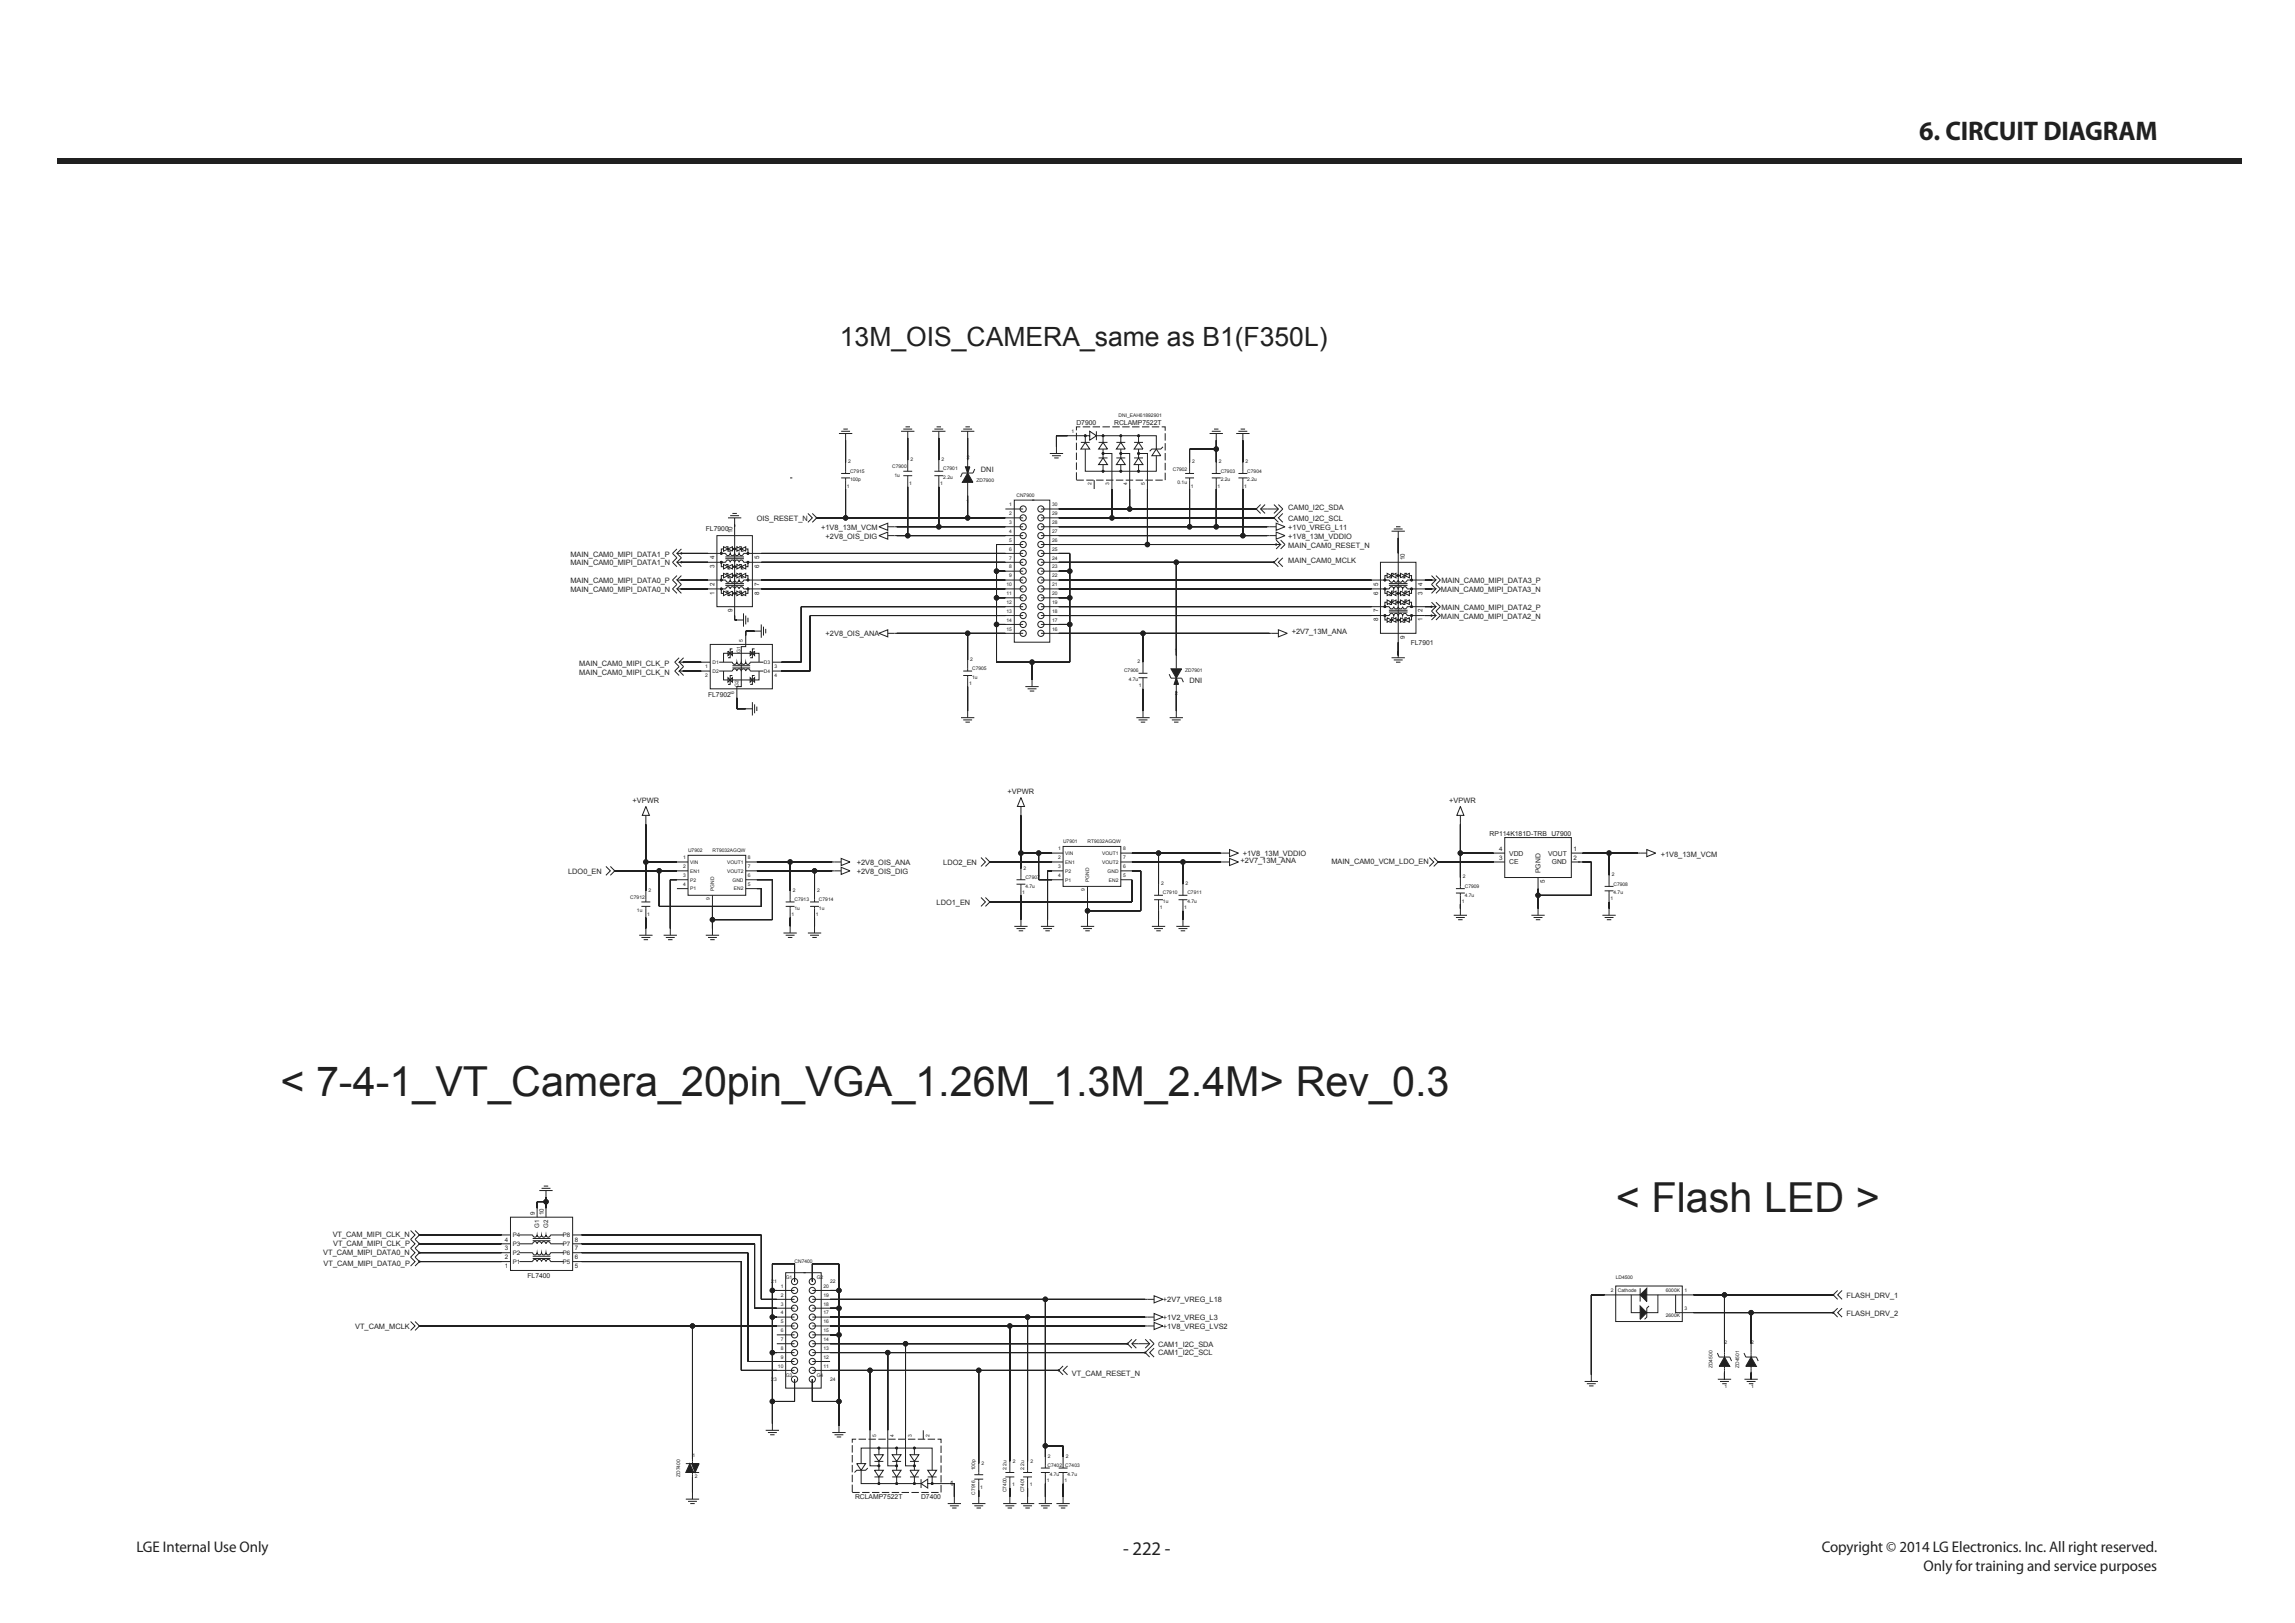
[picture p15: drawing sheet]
<svg xmlns="http://www.w3.org/2000/svg" width="420mm" height="297mm" viewBox="0 0 420 297" stroke-linecap="round" stroke-linejoin="round" font-family="sans-serif">
<defs><g id="words">
<g font-size="7.6" fill="#231f20">
<text x="51.3" y="200.5">&lt; 7-4-1_VT_Camera_20pin_VGA_1.26M_1.3M_2.4M&gt; Rev_0.3</text>
<text x="295.8" y="221.8">&lt; Flash LED &gt;</text>
</g>
<g font-size="4.9" fill="#231f20">
<text x="351.4" y="25.7">6. CIRCUIT DIAGRAM</text>
<text x="153.8" y="63.3">13M_OIS_CAMERA_same as B1(F350L)</text>
</g>
<text font-size="3.5" fill="#231f20" x="205.6" y="284.6">- 222 -</text>
<g font-size="2.8" fill="#231f20">
<text x="25" y="284.1">LGE Internal Use Only</text>
<text x="333.5" y="284.1">Copyright © 2014 LG Electronics. Inc. All right reserved.</text>
<text x="352.2" y="287.5">Only for training and service purposes</text>
</g>
<g font-size="1.4" fill="#231f20">
<text x="179.6" y="86.4">DNI</text>
<text x="138.6" y="95.4">OIS_RESET_N</text>
<text x="235.9" y="95.4">CAM0_I2C_SCL</text>
<text x="235.9" y="93.3">CAM0_I2C_SDA</text>
<text x="104.4" y="101.9">MAIN_CAM0_MIPI_DATA1_P</text>
<text x="150.3" y="97">+1V8_13M_VCM</text>
<text x="151.2" y="98.6">+2V8_OIS_DIG</text>
<text x="235.9" y="98.6">+1V8_13M_VDDIO</text>
<text x="235.9" y="97">+1V0_VREG_L11</text>
<text x="235.9" y="100.2">MAIN_CAM0_RESET_N</text>
<text x="104.4" y="103.5">MAIN_CAM0_MIPI_DATA1_N</text>
<text x="104.4" y="106.7">MAIN_CAM0_MIPI_DATA0_P</text>
<text x="235.9" y="103.1">MAIN_CAM0_MCLK</text>
<text x="263.9" y="106.7">MAIN_CAM0_MIPI_DATA3_P</text>
<text x="104.4" y="108.4">MAIN_CAM0_MIPI_DATA0_N</text>
<text x="263.8" y="113.2">MAIN_CAM0_MIPI_DATA2_N</text>
<text x="263.8" y="108.4">MAIN_CAM0_MIPI_DATA3_N</text>
<text x="263.9" y="111.6">MAIN_CAM0_MIPI_DATA2_P</text>
<text x="151.2" y="116.5">+2V8_OIS_ANA</text>
<text x="236.5" y="116.1">+2V7_13M_ANA</text>
<text x="106.1" y="122">MAIN_CAM0_MIPI_CLK_P</text>
<text x="106.1" y="123.6">MAIN_CAM0_MIPI_CLK_N</text>
<text x="217.8" y="125">DNI</text>
<text x="115.8" y="147">+VPWR</text>
<text x="184.5" y="145.3">+VPWR</text>
<text x="265.3" y="147">+VPWR</text>
<text x="104" y="160">LDO0_EN</text>
<text x="156.8" y="158.3">+2V8_OIS_ANA</text>
<text x="156.8" y="160">+2V8_OIS_DIG</text>
<text x="172.7" y="158.3">LDO2_EN</text>
<text x="227.1" y="157.9">+2V7_13M_ANA</text>
<text x="227.5" y="156.7">+1V8_13M_VDDIO</text>
<text x="243.7" y="158.2">MAIN_CAM0_VCM_LDO_EN</text>
<text x="304.1" y="156.8">+1V8_13M_VCM</text>
<text x="171.5" y="165.6">LDO1_EN</text>
<text x="60.9" y="226.4">VT_CAM_MIPI_CLK_N</text>
<text x="61" y="228">VT_CAM_MIPI_CLK_P</text>
<text x="59.2" y="229.6">VT_CAM_MIPI_DATA0_N</text>
<text x="59.2" y="231.6">VT_CAM_MIPI_DATA0_P</text>
<text x="212.9" y="238.3">+2V7_VREG_L18</text>
<text x="338.1" y="237.6">FLASH_DRV_1</text>
<text x="65" y="243.2">VT_CAM_MCLK</text>
<text x="212.9" y="243.2">+1V8_VREG_LVS2</text>
<text x="212.9" y="241.5">+1V2_VREG_L3</text>
<text x="338.1" y="240.8">FLASH_DRV_2</text>
<text x="196.3" y="251.8">VT_CAM_RESET_N</text>
<text x="212" y="248.1">CAM1_I2C_SCL</text>
<text x="212" y="246.4">CAM1_I2C_SDA</text>
<text x="173.9" y="271.9">1</text>
</g>
<g font-size="1.2" fill="#231f20">
<text x="197.1" y="77.8">D7900</text>
<text x="204" y="77.8">RCLAMP7522T</text>
<text x="129.2" y="97.3">FL7900</text>
<text x="258.3" y="118">FL7901</text>
<text x="129.6" y="127.6">FL7902</text>
<text x="272.7" y="152.9">RP114K181D-TRB U7900</text>
<text x="276.3" y="156.6">VDD</text>
<text x="276.3" y="158.2">CE</text>
<text x="282" y="159.8" transform="rotate(-90 282 159.8)">PGND</text>
<text x="283.4" y="156.6">VOUT</text>
<text x="284.1" y="158.2">GND</text>
<text x="96.6" y="233.9">FL7400</text>
<text x="156.5" y="274.4">RCLAMP7522T</text>
<text x="168.6" y="274.4">D7400</text>
</g>
<g font-size="1.1" fill="#231f20">
<text x="134.1" y="97.6" transform="rotate(-90 134.1 97.6)">10</text>
<text x="130.8" y="107.2" transform="rotate(-90 130.8 107.2)">2</text>
<text x="130.8" y="102.3" transform="rotate(-90 130.8 102.3)">4</text>
<text x="130.8" y="103.9" transform="rotate(-90 130.8 103.9)">3</text>
<text x="139" y="107.2" transform="rotate(-90 139 107.2)">7</text>
<text x="139" y="103.9" transform="rotate(-90 139 103.9)">6</text>
<text x="139" y="102.3" transform="rotate(-90 139 102.3)">5</text>
<text x="252.3" y="107.2" transform="rotate(-90 252.3 107.2)">5</text>
<text x="257.2" y="102.5" transform="rotate(-90 257.2 102.5)">10</text>
<text x="260.4" y="107.2" transform="rotate(-90 260.4 107.2)">4</text>
<text x="130.8" y="108.8" transform="rotate(-90 130.8 108.8)">1</text>
<text x="134.1" y="112.1" transform="rotate(-90 134.1 112.1)">9</text>
<text x="139" y="108.8" transform="rotate(-90 139 108.8)">8</text>
<text x="252.3" y="108.8" transform="rotate(-90 252.3 108.8)">6</text>
<text x="252.3" y="113.7" transform="rotate(-90 252.3 113.7)">8</text>
<text x="252.3" y="112.1" transform="rotate(-90 252.3 112.1)">7</text>
<text x="260.4" y="113.7" transform="rotate(-90 260.4 113.7)">1</text>
<text x="260.4" y="112.1" transform="rotate(-90 260.4 112.1)">2</text>
<text x="260.4" y="108.8" transform="rotate(-90 260.4 108.8)">3</text>
<text x="257.2" y="116.9" transform="rotate(-90 257.2 116.9)">9</text>
<text x="274.4" y="155.7">4</text>
<text x="288.1" y="155.7">1</text>
<text x="274.4" y="157.4">3</text>
<text x="282.8" y="161.6" transform="rotate(-90 282.8 161.6)">5</text>
<text x="288.1" y="157.4">2</text>
<text x="92.4" y="227.2">4</text>
<text x="93.9" y="226.4">P4</text>
<text x="97.9" y="222.4" transform="rotate(-90 97.9 222.4)">9</text>
<text x="98.7" y="224.7" transform="rotate(-90 98.7 224.7)">G1</text>
<text x="99.6" y="222.4" transform="rotate(-90 99.6 222.4)">10</text>
<text x="100.4" y="224.7" transform="rotate(-90 100.4 224.7)">G2</text>
<text x="103" y="226.4">P8</text>
<text x="105.2" y="227.2">8</text>
<text x="92.4" y="228.9">3</text>
<text x="92.4" y="230.5">2</text>
<text x="92.4" y="232.1">1</text>
<text x="93.9" y="231.3">P1</text>
<text x="93.9" y="229.7">P2</text>
<text x="93.9" y="228">P3</text>
<text x="103" y="231.3">P5</text>
<text x="103" y="229.7">P6</text>
<text x="103" y="228">P7</text>
<text x="105.2" y="228.9">7</text>
<text x="105.2" y="230.5">6</text>
<text x="105.2" y="232.1">5</text>
</g>
<g font-size=".9" fill="#231f20">
<text x="204.8" y="76.3">DNI_EAH61892901</text>
<text x="196.2" y="79.3">1</text>
<text x="155.1" y="89.2">1</text>
<text x="155.3" y="84.8">2</text>
<text x="155.6" y="86.5">C7915</text>
<text x="155.6" y="88.1">100p</text>
<text x="163.3" y="85.7">C7900</text>
<text x="163.7" y="87.3">1u</text>
<text x="166.4" y="88.8">1</text>
<text x="166.7" y="84.4">2</text>
<text x="172.1" y="88.8">1</text>
<text x="172.4" y="84.4">2</text>
<text x="172.7" y="86.1">C7901</text>
<text x="172.7" y="87.7">2.2u</text>
<text x="177" y="84">2</text>
<text x="178.8" y="88.3">ZD7900</text>
<text x="199.8" y="88.8" transform="rotate(-90 199.8 88.8)">2</text>
<text x="203.1" y="88.8" transform="rotate(-90 203.1 88.8)">3</text>
<text x="206.3" y="88.8" transform="rotate(-90 206.3 88.8)">4</text>
<text x="209.6" y="88.8" transform="rotate(-90 209.6 88.8)">5</text>
<text x="214.7" y="86.2">C7902</text>
<text x="215.6" y="88.7">0.1u</text>
<text x="218" y="89.2">1</text>
<text x="218.3" y="84.8">2</text>
<text x="222.9" y="89.2">1</text>
<text x="223.1" y="84.8">2</text>
<text x="223.5" y="88.1">2.2u</text>
<text x="223.5" y="86.5">C7903</text>
<text x="227.8" y="89.2">1</text>
<text x="228" y="84.8">2</text>
<text x="228.4" y="86.5">C7904</text>
<text x="228.4" y="88.1">2.2u</text>
<text x="176.9" y="92.1">1</text>
<text x="184.8" y="95.9">3</text>
<text x="184.8" y="94.3">2</text>
<text x="184.8" y="92.7">1</text>
<text x="186.1" y="91">CN7900</text>
<text x="192.6" y="95.9">28</text>
<text x="192.6" y="94.3">29</text>
<text x="192.6" y="92.7">30</text>
<text x="184.8" y="100.8">6</text>
<text x="184.8" y="99.2">5</text>
<text x="184.8" y="97.5">4</text>
<text x="192.6" y="100.8">25</text>
<text x="192.6" y="99.2">26</text>
<text x="192.6" y="97.5">27</text>
<text x="184.3" y="107.3">10</text>
<text x="184.8" y="105.7">9</text>
<text x="184.8" y="104">8</text>
<text x="184.8" y="102.4">7</text>
<text x="192.6" y="107.3">21</text>
<text x="192.6" y="105.7">22</text>
<text x="192.6" y="104">23</text>
<text x="192.6" y="102.4">24</text>
<text x="184.3" y="113.8">14</text>
<text x="184.3" y="112.2">13</text>
<text x="184.3" y="110.5">12</text>
<text x="184.3" y="108.9">11</text>
<text x="192.6" y="113.8">17</text>
<text x="192.6" y="112.2">18</text>
<text x="192.6" y="110.5">19</text>
<text x="192.6" y="108.9">20</text>
<text x="135.6" y="119.4" transform="rotate(-90 135.6 119.4)">G1</text>
<text x="136" y="117.5" transform="rotate(-90 136 117.5)">5</text>
<text x="184.3" y="115.4">15</text>
<text x="192.6" y="115.4">16</text>
<text x="215.1" y="119.2">1</text>
<text x="129.1" y="124">2</text>
<text x="129.1" y="122.3">1</text>
<text x="130.4" y="121.5">D1</text>
<text x="130.4" y="123.1">D2</text>
<text x="135.2" y="125.7" transform="rotate(-90 135.2 125.7)">G2</text>
<text x="139.8" y="123.1">D4</text>
<text x="139.8" y="121.5">D3</text>
<text x="141.8" y="124">4</text>
<text x="141.8" y="122.3">3</text>
<text x="177.4" y="125.4">1</text>
<text x="177.6" y="120.9">2</text>
<text x="178" y="122.7">C7905</text>
<text x="178" y="124.3">1u</text>
<text x="205.8" y="123.1">C7906</text>
<text x="206.6" y="124.7">4.7u</text>
<text x="208.3" y="121.4">2</text>
<text x="208.5" y="125.8">1</text>
<text x="217" y="123.1">ZD7901</text>
<text x="134.4" y="127" transform="rotate(-90 134.4 127)">6</text>
<text x="215.2" y="127.3">2</text>
<text x="126" y="156">U7902</text>
<text x="130.4" y="156">RT9032AGQW</text>
<text x="193.7" y="155.6">1</text>
<text x="194.6" y="154.3">U7901</text>
<text x="199.1" y="154.3">RT9032AGQW</text>
<text x="205.6" y="155.6">8</text>
<text x="125.1" y="160.5">3</text>
<text x="125.1" y="158.9">2</text>
<text x="125.1" y="157.3">1</text>
<text x="126.4" y="159.7">EN1</text>
<text x="126.4" y="161.3">P2</text>
<text x="126.4" y="158.1">VIN</text>
<text x="133.1" y="158.1">VOUT1</text>
<text x="133.1" y="159.7">VOUT2</text>
<text x="134.1" y="161.3">GND</text>
<text x="136.9" y="160.5">6</text>
<text x="136.9" y="158.9">7</text>
<text x="136.9" y="157.3">8</text>
<text x="187.4" y="159.1">2</text>
<text x="187.7" y="160.8">C7907</text>
<text x="193.7" y="160.5">4</text>
<text x="193.7" y="158.9">3</text>
<text x="193.7" y="157.3">2</text>
<text x="195" y="158.1">EN1</text>
<text x="195" y="159.7">P2</text>
<text x="195" y="161.3">P1</text>
<text x="195" y="156.5">VIN</text>
<text x="199.4" y="161.4" transform="rotate(-90 199.4 161.4)">PGND</text>
<text x="201.8" y="156.5">VOUT1</text>
<text x="201.8" y="158.1">VOUT2</text>
<text x="202.8" y="159.7">GND</text>
<text x="203" y="161.3">EN2</text>
<text x="205.6" y="160.5">5</text>
<text x="205.6" y="158.9">6</text>
<text x="205.6" y="157.3">7</text>
<text x="212.6" y="162">2</text>
<text x="217" y="162">2</text>
<text x="267.8" y="160.8">2</text>
<text x="295.1" y="160.4">2</text>
<text x="115.4" y="164.5">C7912</text>
<text x="116.6" y="166.9">1u</text>
<text x="118.5" y="167.7">1</text>
<text x="118.7" y="163.2">2</text>
<text x="125.1" y="162.1">4</text>
<text x="126.4" y="163">P1</text>
<text x="129.9" y="164.8" transform="rotate(-90 129.9 164.8)">9</text>
<text x="130.8" y="163" transform="rotate(-90 130.8 163)">PGND</text>
<text x="134.4" y="163">EN2</text>
<text x="136.9" y="162.1">5</text>
<text x="144.9" y="167.7">1</text>
<text x="145.1" y="163.2">2</text>
<text x="145.5" y="166.5">1u</text>
<text x="145.5" y="164.9">C7913</text>
<text x="149.4" y="167.7">1</text>
<text x="149.6" y="163.2">2</text>
<text x="149.9" y="166.5">1u</text>
<text x="149.9" y="164.9">C7914</text>
<text x="187.2" y="163.6">1</text>
<text x="187.7" y="162.5">4.7u</text>
<text x="198.6" y="163.1" transform="rotate(-90 198.6 163.1)">9</text>
<text x="212.3" y="166.4">1</text>
<text x="212.9" y="165.3">1u</text>
<text x="212.9" y="163.7">C7910</text>
<text x="216.8" y="166.4">1</text>
<text x="217.4" y="165.3">4.7u</text>
<text x="217.4" y="163.7">C7911</text>
<text x="267.6" y="165.2">1</text>
<text x="268.2" y="162.5">C7909</text>
<text x="268.2" y="164.1">4.7u</text>
<text x="294.8" y="164.8">1</text>
<text x="295.4" y="163.7">4.7u</text>
<text x="295.4" y="162.1">C7908</text>
<text x="145.5" y="231.1">CN7400</text>
<text x="141.2" y="234.9">21</text>
<text x="142.9" y="238.9">3</text>
<text x="142.9" y="237.3">2</text>
<text x="142.9" y="235.7">1</text>
<text x="143.9" y="234.1">G1</text>
<text x="149.5" y="234.1">G2</text>
<text x="150.7" y="238.9">18</text>
<text x="150.7" y="237.3">19</text>
<text x="150.7" y="235.7">20</text>
<text x="152" y="234.9">22</text>
<text x="294.9" y="236.5">2</text>
<text x="295.8" y="234.1">LD4500</text>
<text x="296.2" y="236.5">Cathode</text>
<text x="305" y="236.5">6000K</text>
<text x="308.4" y="236.5">1</text>
<text x="308.4" y="239.8">3</text>
<text x="142.9" y="245.4">7</text>
<text x="142.9" y="243.8">6</text>
<text x="142.9" y="242.2">5</text>
<text x="142.9" y="240.6">4</text>
<text x="150.7" y="245.4">14</text>
<text x="150.7" y="243.8">15</text>
<text x="150.7" y="242.2">16</text>
<text x="150.7" y="240.6">17</text>
<text x="305" y="241">2600K</text>
<text x="315.7" y="245.9">2</text>
<text x="320.6" y="245.9">2</text>
<text x="142.4" y="250.3">10</text>
<text x="142.9" y="248.7">9</text>
<text x="142.9" y="247.1">8</text>
<text x="143.9" y="251.9">G3</text>
<text x="149.5" y="251.9">G4</text>
<text x="150.7" y="250.3">11</text>
<text x="150.7" y="248.7">12</text>
<text x="150.7" y="247.1">13</text>
<text x="313.5" y="250.4" transform="rotate(-90 313.5 250.4)">ZD4500</text>
<text x="318.4" y="250.4" transform="rotate(-90 318.4 250.4)">ZD4501</text>
<text x="141.2" y="252.8">23</text>
<text x="152" y="252.8">24</text>
<text x="315.7" y="254">1</text>
<text x="320.6" y="254">1</text>
<text x="160.4" y="263" transform="rotate(-90 160.4 263)">5</text>
<text x="163.7" y="263" transform="rotate(-90 163.7 263)">4</text>
<text x="166.9" y="263" transform="rotate(-90 166.9 263)">3</text>
<text x="170.2" y="263" transform="rotate(-90 170.2 263)">2</text>
<text x="126.8" y="266.6">1</text>
<text x="178.6" y="269.1" transform="rotate(-90 178.6 269.1)">100p</text>
<text x="179.7" y="268">2</text>
<text x="184.2" y="269.1" transform="rotate(-90 184.2 269.1)">2.2u</text>
<text x="185.4" y="267.7">2</text>
<text x="187.5" y="269.1" transform="rotate(-90 187.5 269.1)">2.2u</text>
<text x="188.7" y="267.7">2</text>
<text x="191.8" y="268.5">C7402 C7403</text>
<text x="191.9" y="266.8">2</text>
<text x="195.1" y="266.8">2</text>
<text x="124.5" y="270.3" transform="rotate(-90 124.5 270.3)">ZD7400</text>
<text x="127.2" y="270.6">2</text>
<text x="178.6" y="273.6" transform="rotate(-90 178.6 273.6)">C7916</text>
<text x="179.4" y="272.5">1</text>
<text x="184.2" y="273.2" transform="rotate(-90 184.2 273.2)">C7400</text>
<text x="185.3" y="271.9">1</text>
<text x="187.5" y="273.1" transform="rotate(-90 187.5 273.1)">C7401</text>
<text x="188.5" y="271.9">1</text>
<text x="191.6" y="271.3">1</text>
<text x="192.2" y="270.1">4.7u</text>
<text x="194.9" y="271.3">1</text>
<text x="195.4" y="270.1">4.7u</text>
</g>
</g></defs>
<path d="M10.4 29h400v1h-400z" fill="#231f20"/>
<g fill="none" stroke="#231f20" stroke-width=".18">
<path d="M153.6 79.3h2.4M154 78.9h1.6M154.4 78.5h.8M154.8 79.3v1.3M154 86.7h1.6M154 87.5h1.6M154.8 84.6v2.1M154.8 87.5v2M293.8 237h16.2M300.3 235.8v2.4M308 240.2h2M178 275.2h2.4"/>
<path d="M178.4 269.9h1.6M178.4 270.7h1.6M178.4 275.6h1.6M178.8 276h.8M179.2 274v1.2M179.2 267.9v2M179.2 270.7v2"/>
</g>
<path d="M300.3 237l1.2-1.2v2.4z" fill="#231f20"/>
<path d="M300.3 237l1.2-1.2v2.4z" fill="none" stroke="#231f20" stroke-width=".18"/>
<path d="M300.3 239l1.2 1.2-1.2 1.3z" fill="#231f20"/>
<path d="M295.8 235.4h12.2v6.5h-12.2zM298.6 237v3.2h1.7M300.3 239l1.2 1.2-1.2 1.3zM301.9 239l-.4 .4v1.7l-.4 .4M303.5 237v3.2h-2M306.8 237v3.2h1.2M126.8 267.1v.8M126.8 269.5v.8" fill="none" stroke="#231f20" stroke-width=".18"/>
<path d="M126.6 267.9h1.4l-.7 1.6z" fill="#231f20"/>
<path d="M126.6 267.9h1.4l-.7 1.6z" fill="none" stroke="#231f20" stroke-width=".18"/>
<path d="M126.3 267.9l.7 1.6h-1.4z" fill="#231f20"/>
<g fill="none" stroke="#231f20" stroke-width=".18">
<path d="M131.2 98h6.5v13h-6.5zM134.5 96.4v16.3M129.6 107.8h3.3M129.6 101.3h3.3M129.6 106.2h3.3M129.6 102.9h3.3M130 117.9h11.4v8.2h-11.4zM132.1 107.8v.8h.4M132.1 102.9v.8h.4M132.5 108.2l.8 .4-.8 .4zM132.5 103.3l.8 .4-.8 .4zM132.5 104.9l.8 .4-.8 .5z"/>
<path d="M132.5 105.3h-.4v.9M132.5 100.1l.8 .4-.8 .4zM132.5 100.5h-.4v.8M132.8 107.1h3.4M132.8 106.8h3.4M132.8 102.3h3.4M132.8 101.9h3.4M132.9 108.2h.4v.8h.4M132.9 103.3h.4v.8h.4M132.9 104.9h.4v.9h.4M132.9 100.1h.4v.8h.4M133.3 119.2l.4 .4-.4 .4z"/>
<path d="M133.3 108.6l.8-.4v.8zM133.3 105.3l.8-.4v.9zM133.3 103.7l.8-.4v.8zM133.3 100.5l.8-.4v.8zM134.1 118.8h-.4v1.6h-.4M134.1 119.2v.8l-.4-.4zM134.1 108.6h.8M134.1 105.3h.8M134.1 103.7h.8M134.1 100.5h.8M134.9 108.2l.8 .4-.8 .4zM134.9 104.9l.8 .4-.8 .5z"/>
<path d="M134.9 103.3l.8 .4-.8 .4zM134.9 100.1l.8 .4-.8 .4zM135.3 104.9h.4v.9h.4M135.3 108.2h.4v.8h.4M135.3 100.1h.4v.8h.4M135.3 103.3h.4v.8h.4M135.7 105.3l.8-.4v.9zM135.7 108.6l.8-.4v.8zM135.7 100.5l.8-.4v.8zM135.7 103.7l.8-.4v.8zM136.5 116.3v2h-.8v7.4h-.8v2M136.5 105.3h.4v.9"/>
<path d="M136.5 100.5h.4v.8M136.9 107.8v.8h-.4M136.9 102.9v.8h-.4M137.3 119.2l.4 .4-.4 .4zM138.2 118.8h-.5v1.6h-.4M138.2 119.2v.8l-.5-.4zM139.4 107.8h-3.3M139.4 101.3h-3.3M139.4 106.2h-3.3M139.4 102.9h-3.3M128.4 121.2h1.6M128.4 122.8h1.6"/>
<path d="M131.6 122.8h2.5a.41 .41 0 0 1 .4-.4 .41 .41 0 0 1 .4 .4 .41 .41 0 0 1 .4-.4 .41 .41 0 0 1 .4 .4 .41 .41 0 0 1 .4-.4 .41 .41 0 0 1 .4 .4 .41 .41 0 0 1 .4-.4 .41 .41 0 0 1 .4 .4h2.5M131.6 121.2h2.5a.41 .41 0 0 0 .4 .4 .41 .41 0 0 0 .4-.4 .41 .41 0 0 0 .4 .4 .41 .41 0 0 0 .4-.4 .41 .41 0 0 0 .4 .4 .41 .41 0 0 0 .4-.4 .41 .41 0 0 0 .4 .4 .41 .41 0 0 0 .4-.4h2.5M132.5 121.2v-1.6h6.5v1.6M132.5 122.8v1.6h6.5v-1.6M133.3 124l.4 .4 .4-.4v.8l-.4-.4-.4 .4zM134.1 123.6h-.4v1.7h-.4M134.1 122.2h3.2M134.1 121.8h3.2M137.3 124l.4 .4 .5-.4v.8l-.5-.4-.4 .4zM138.2 123.6h-.5v1.7h-.4M141.4 121.2h1.6M141.4 122.8h1.6"/>
<path d="M98.7 217.9h2.5M99.1 217.5h1.7M99.6 217.1h.8M100 217.9v1.2M91.8 230.9h1.7M91.8 229.3h1.7M91.8 227.6h1.7M91.8 226h1.7M93.5 222.8h11.3v9.7h-11.3zM93.5 232.5h.4M95.1 230.9h2.4a.41 .41 0 0 1 .4-.4 .41 .41 0 0 1 .4 .4 .41 .41 0 0 1 .4-.4 .41 .41 0 0 1 .4 .4 .41 .41 0 0 1 .5-.4 .41 .41 0 0 1 .4 .4 .41 .41 0 0 1 .4-.4 .41 .41 0 0 1 .4 .4h2.4M95.1 229.3h2.4a.41 .41 0 0 0 .4 .4 .41 .41 0 0 0 .4-.4 .41 .41 0 0 0 .4 .4 .41 .41 0 0 0 .4-.4 .41 .41 0 0 0 .5 .4 .41 .41 0 0 0 .4-.4 .41 .41 0 0 0 .4 .4 .41 .41 0 0 0 .4-.4h2.4"/>
<path d="M95.1 227.6h2.4a.41 .41 0 0 1 .4-.4 .41 .41 0 0 1 .4 .4 .41 .41 0 0 1 .4-.4 .41 .41 0 0 1 .4 .4 .41 .41 0 0 1 .5-.4 .41 .41 0 0 1 .4 .4 .41 .41 0 0 1 .4-.4 .41 .41 0 0 1 .4 .4h2.4M95.1 226h2.4a.41 .41 0 0 0 .4 .4 .41 .41 0 0 0 .4-.4 .41 .41 0 0 0 .4 .4 .41 .41 0 0 0 .4-.4 .41 .41 0 0 0 .5 .4 .41 .41 0 0 0 .4-.4 .41 .41 0 0 0 .4 .4 .41 .41 0 0 0 .4-.4h2.4M97.5 230.3h3.3M97.5 229.9h3.3M97.5 227.1h3.3M97.5 226.7h3.3M98.3 221.1v1.7M100 221.1v1.7M104.8 230.9h1.7M104.8 229.3h1.7M104.8 227.6h1.7M104.8 226h1.7"/>
<path d="M142.2 236.2h3.3M142.2 237.8h3.3M142.2 239.4h3.3M143.8 232.9h6.5v21.2h-6.5zM147.1 232.9h.4M148.7 236.2h3.3M148.7 237.8h3.3M148.7 239.4h3.3M142.2 241.1h3.3M142.2 242.7h3.3M142.2 244.3h3.3M142.2 245.9h3.3"/>
<path d="M142.2 247.6h3.3M142.2 249.2h3.3M142.2 250.8h3.3M148.7 241.1h3.3M148.7 242.7h3.3M148.7 244.3h3.3M148.7 245.9h3.3M148.7 247.6h3.3M148.7 249.2h3.3M148.7 250.8h3.3M319.4 252.4h2.4M319.8 252.8h1.6"/>
<path d="M320.2 253.2h.8M320.6 251.2v1.2M125.6 267.9h2.4M125.6 269.5h2.4M126.3 267.9l.7 1.6h-1.4z"/>
<circle cx="145.5" cy="239.4" r=".57"/>
<circle cx="145.5" cy="236.2" r=".57"/>
<circle cx="145.5" cy="237.8" r=".57"/>
<circle cx="145.5" cy="234.6" r=".57"/>
<circle cx="148.7" cy="236.2" r=".57"/>
<circle cx="148.7" cy="234.6" r=".57"/>
<circle cx="148.7" cy="237.8" r=".57"/>
<circle cx="148.7" cy="239.4" r=".57"/>
<circle cx="145.5" cy="249.2" r=".57"/>
<circle cx="145.5" cy="244.3" r=".57"/>
<circle cx="145.5" cy="250.8" r=".57"/>
<circle cx="145.5" cy="241.1" r=".57"/>
<circle cx="145.5" cy="242.7" r=".57"/>
<circle cx="145.5" cy="252.4" r=".57"/>
<circle cx="145.5" cy="245.9" r=".57"/>
<circle cx="145.5" cy="247.6" r=".57"/>
<circle cx="148.7" cy="244.3" r=".57"/>
<circle cx="148.7" cy="249.2" r=".57"/>
<circle cx="148.7" cy="242.7" r=".57"/>
<circle cx="148.7" cy="252.4" r=".57"/>
<circle cx="148.7" cy="241.1" r=".57"/>
<circle cx="148.7" cy="245.9" r=".57"/>
<circle cx="148.7" cy="250.8" r=".57"/>
<circle cx="148.7" cy="247.6" r=".57"/>
</g>
<circle cx="132.1" cy="107.8" r=".16" fill="#231f20"/>
<circle cx="132.1" cy="107.8" r=".16" fill="none" stroke="#231f20" stroke-width=".18"/>
<circle cx="134.5" cy="108.6" r=".16" fill="#231f20"/>
<circle cx="134.5" cy="108.6" r=".16" fill="none" stroke="#231f20" stroke-width=".18"/>
<circle cx="136.9" cy="107.8" r=".16" fill="#231f20"/>
<circle cx="136.9" cy="107.8" r=".16" fill="none" stroke="#231f20" stroke-width=".18"/>
<circle cx="136.9" cy="106.2" r=".16" fill="#231f20"/>
<circle cx="136.9" cy="106.2" r=".16" fill="none" stroke="#231f20" stroke-width=".18"/>
<circle cx="134.5" cy="105.3" r=".16" fill="#231f20"/>
<circle cx="134.5" cy="105.3" r=".16" fill="none" stroke="#231f20" stroke-width=".18"/>
<circle cx="132.1" cy="106.2" r=".16" fill="#231f20"/>
<circle cx="132.1" cy="106.2" r=".16" fill="none" stroke="#231f20" stroke-width=".18"/>
<circle cx="132.1" cy="102.9" r=".16" fill="#231f20"/>
<circle cx="132.1" cy="102.9" r=".16" fill="none" stroke="#231f20" stroke-width=".18"/>
<circle cx="134.5" cy="103.7" r=".16" fill="#231f20"/>
<circle cx="134.5" cy="103.7" r=".16" fill="none" stroke="#231f20" stroke-width=".18"/>
<circle cx="136.9" cy="102.9" r=".16" fill="#231f20"/>
<circle cx="136.9" cy="102.9" r=".16" fill="none" stroke="#231f20" stroke-width=".18"/>
<circle cx="136.9" cy="101.3" r=".16" fill="#231f20"/>
<circle cx="136.9" cy="101.3" r=".16" fill="none" stroke="#231f20" stroke-width=".18"/>
<circle cx="134.5" cy="100.5" r=".16" fill="#231f20"/>
<circle cx="134.5" cy="100.5" r=".16" fill="none" stroke="#231f20" stroke-width=".18"/>
<circle cx="132.1" cy="101.3" r=".16" fill="#231f20"/>
<g fill="none" stroke="#231f20" stroke-width=".18">
<path d="M132.9 101.3a.41 .41 0 0 0 .4 .4 .41 .41 0 0 0 .4-.4 .41 .41 0 0 0 .4 .4 .41 .41 0 0 0 .4-.4 .41 .41 0 0 0 .4 .4 .41 .41 0 0 0 .4-.4 .41 .41 0 0 0 .4 .4 .41 .41 0 0 0 .4-.4M132.9 106.2a.41 .41 0 0 0 .4 .4 .41 .41 0 0 0 .4-.4 .41 .41 0 0 0 .4 .4 .41 .41 0 0 0 .4-.4 .41 .41 0 0 0 .4 .4 .41 .41 0 0 0 .4-.4 .41 .41 0 0 0 .4 .4 .41 .41 0 0 0 .4-.4M132.9 102.9a.41 .41 0 0 1 .4-.4 .41 .41 0 0 1 .4 .4 .41 .41 0 0 1 .4-.4 .41 .41 0 0 1 .4 .4 .41 .41 0 0 1 .4-.4 .41 .41 0 0 1 .4 .4 .41 .41 0 0 1 .4-.4 .41 .41 0 0 1 .4 .4M132.9 107.8a.41 .41 0 0 1 .4-.4 .41 .41 0 0 1 .4 .4 .41 .41 0 0 1 .4-.4 .41 .41 0 0 1 .4 .4 .41 .41 0 0 1 .4-.4 .41 .41 0 0 1 .4 .4 .41 .41 0 0 1 .4-.4 .41 .41 0 0 1 .4 .4M262.1 112.7h.8l-.8 .8M262.1 112.7h.1M262.1 111.8l.8 .9M262.9 111.8l.8 .9-.8 .8"/>
<circle cx="132.1" cy="101.3" r=".16"/>
</g>
<circle cx="262.1" cy="112.7" r=".08" fill="#231f20"/>
<g fill="none" stroke="#231f20" stroke-width=".18">
<path d="M262.1 111h.8l-.8 .8M262.1 111h.1M262.1 110.2l.8 .8M262.9 110.2l.8 .8-.8 .8"/>
<circle cx="262.1" cy="112.7" r=".08"/>
</g>
<circle cx="262.1" cy="111" r=".08" fill="#231f20"/>
<g fill="none" stroke="#231f20" stroke-width=".18">
<path d="M262.1 107.8h.8l-.8 .8M262.1 107.8h.1M262.1 107l.8 .8M262.9 107l.8 .8-.8 .8"/>
<circle cx="262.1" cy="111" r=".08"/>
</g>
<circle cx="262.1" cy="107.8" r=".08" fill="#231f20"/>
<g fill="none" stroke="#231f20" stroke-width=".18">
<path d="M124.3 121.2l.8 .8M124.3 120.4l-.8 .8 .8 .8M125.1 120.4l-.8 .8h.8M125.1 121.2h.1"/>
<circle cx="262.1" cy="107.8" r=".08"/>
</g>
<circle cx="125.1" cy="121.2" r=".08" fill="#231f20"/>
<g fill="none" stroke="#231f20" stroke-width=".18">
<path d="M123.9 107l-.8 .8 .8 .8M124.7 107.8h-.8l.8 .8M124.7 107.8h.1M124.7 107l-.8 .8"/>
<circle cx="125.1" cy="121.2" r=".08"/>
</g>
<circle cx="124.7" cy="107.8" r=".08" fill="#231f20"/>
<g fill="none" stroke="#231f20" stroke-width=".18">
<path d="M320.6 245.9v2M320.6 250.5v1.9"/>
<circle cx="124.7" cy="107.8" r=".08"/>
</g>
<path d="M320.6 248.4l1 1.7h-2z" fill="#231f20"/>
<path d="M314.5 252.4h2.4M314.9 252.8h1.6M315.3 253.2h.8M315.7 250.5v1.9v-1.2M315.7 245.9v2M319.3 247.6l.3 .8h2l.3 .7M320.6 248.4l1 1.7h-2zM320.6 247.9v.5M320.6 250.1v.4" fill="none" stroke="#231f20" stroke-width=".18"/>
<path d="M315.7 248.4l1 1.7h-2z" fill="#231f20"/>
<path d="M123.9 105.3l-.8 .9 .8 .8M124.7 106.2h-.8l.8 .8M124.7 106.2h.1M124.7 105.3l-.8 .9M314.4 247.6l.3 .8h2l.3 .7M315.7 248.4l1 1.7h-2zM315.7 247.9v.5M315.7 250.1v.4" fill="none" stroke="#231f20" stroke-width=".18"/>
<circle cx="124.7" cy="106.2" r=".08" fill="#231f20"/>
<g fill="none" stroke="#231f20" stroke-width=".18">
<path d="M336.4 239.4l-.8 .8 .8 .9M337.2 239.4l-.8 .8 .8 .9"/>
<circle cx="124.7" cy="106.2" r=".08"/>
</g>
<circle cx="335.6" cy="240.2" r=".08" fill="#231f20"/>
<g fill="none" stroke="#231f20" stroke-width=".18">
<path d="M336.4 236.2l-.8 .8 .8 .8M337.2 236.2l-.8 .8 .8 .8"/>
<circle cx="335.6" cy="240.2" r=".08"/>
</g>
<circle cx="335.6" cy="237" r=".08" fill="#231f20"/>
<g fill="none" stroke="#231f20" stroke-width=".18">
<path d="M123.9 102.1l-.8 .8 .8 .8M124.7 102.9h-.8l.8 .8M124.7 102.9h.1M124.7 102.1l-.8 .8M290.1 252.8h2.4M290.5 253.2h1.6M290.9 253.6h.8M291.3 251.6v1.2"/>
<circle cx="335.6" cy="237" r=".08"/>
</g>
<circle cx="124.7" cy="102.9" r=".08" fill="#231f20"/>
<g fill="none" stroke="#231f20" stroke-width=".18">
<path d="M179.6 156.9l.8 .9-.8 .8M180.4 156.9l.8 .9-.8 .8M186.9 146l.7 1.6h-1.3zM186.9 147.6v1.6M273.5 156.1h2M273.5 157.8h2M275.5 153.3h12.2v7.3h-12.2zM287.7 156.1h2M287.7 157.8h2M185.7 169.5h2.4M186.1 169.9h1.6M186.5 170.4h.8"/>
<path d="M186.9 168.3v1.2M197.9 169.5h2.4M198.3 169.9h1.6M198.7 170.4h.8M199.1 168.3v1.2M281.6 160.6v2"/>
<circle cx="124.7" cy="102.9" r=".08"/>
</g>
<circle cx="181.2" cy="157.8" r=".08" fill="#231f20"/>
<g fill="none" stroke="#231f20" stroke-width=".18">
<path d="M133.3 94.8h2.4M133.7 94.4h1.6M134.1 94h.8M134.5 94.8v1.2M124.3 122.8l.8 .8M124.3 122l-.8 .8 .8 .8M125.1 122l-.8 .8h.8M125.1 122.8h.1M187.7 125.7h2.5M188.1 126.1h1.7M188.5 126.5h.8M188.9 124.4v1.3"/>
<circle cx="181.2" cy="157.8" r=".08"/>
</g>
<circle cx="125.1" cy="122.8" r=".08" fill="#231f20"/>
<g fill="none" stroke="#231f20" stroke-width=".18">
<path d="M123.9 100.5l-.8 .8 .8 .8M124.7 101.3h-.8l.8 .8M124.7 101.3h.1M124.7 100.5l-.8 .8M138.2 115.5h1.2M139.4 114.3v2.4M139.8 114.7v1.6M140.2 115.1v.8M136.5 129.7h1.2M137.7 128.5v2.4M138.2 128.9v1.6M138.6 129.3v.8"/>
<circle cx="125.1" cy="122.8" r=".08"/>
</g>
<circle cx="124.7" cy="101.3" r=".08" fill="#231f20"/>
<g fill="none" stroke="#231f20" stroke-width=".18">
<path d="M233.6 98.8l.8 .9h-.8M233.6 99.7h.1M234.4 98.8l.9 .9-.9 .8M234.4 99.7l-.8 .8"/>
<circle cx="124.7" cy="101.3" r=".08"/>
</g>
<circle cx="233.6" cy="99.7" r=".08" fill="#231f20"/>
<g fill="none" stroke="#231f20" stroke-width=".18">
<path d="M230 93.2h.1M230.8 93.2h3.2M230.8 92.3l-.8 .9 .8 .8M231.6 92.3l-.8 .9 .8 .8M233.2 92.3l.8 .9-.8 .8M234 92.3l.9 .9-.9 .8M208 131.3h2.5M208.4 131.8h1.7M208.8 132.2h.9M209.3 130.1v1.2"/>
<circle cx="233.6" cy="99.7" r=".08"/>
</g>
<circle cx="230" cy="93.2" r=".08" fill="#231f20"/>
<g fill="none" stroke="#231f20" stroke-width=".18">
<path d="M234 94l-.8 .8 .8 .8M234.9 94l-.9 .8 .9 .8"/>
<circle cx="230" cy="93.2" r=".08"/>
</g>
<circle cx="233.2" cy="94.8" r=".08" fill="#231f20"/>
<g fill="none" stroke="#231f20" stroke-width=".18">
<path d="M170.7 78.9h2.4M171.1 78.5h1.6M171.5 78.1h.8M171.9 78.9v1.3M221.4 79.3h2.5M221.9 78.9h1.6M222.3 78.5h.8M222.7 79.3v1.3M226.3 79.3h2.5M226.7 78.9h1.7M227.1 78.5h.8M227.5 79.3v1.3"/>
<path d="M179.6 164.3l.8 .8-.8 .8M180.4 164.3l.8 .8-.8 .8"/>
<circle cx="233.2" cy="94.8" r=".08"/>
</g>
<circle cx="181.2" cy="165.1" r=".08" fill="#231f20"/>
<g fill="none" stroke="#231f20" stroke-width=".18">
<path d="M165 78.9h2.4M165.4 78.5h1.6M165.8 78.1h.8M166.2 78.9v1.3M192.2 83h2.4M192.6 83.4h1.6M193 83.8h.8M193.4 81.8v1.2M254.8 97.2h2.4M255.2 96.8h1.6M255.6 96.4h.8M256 97.2v1.2"/>
<path d="M251.1 112.7h3.3M251.1 106.2h3.3M251.1 111h3.3M251.1 107.8h3.3M252.7 102.9h6.5v13h-6.5zM253.5 112.7v.8h.4M253.5 107.8v.8h.4M253.9 109.8l.9 .4-.9 .4zM253.9 104.9l.9 .4-.9 .5zM253.9 110.2h-.4v.8M253.9 105.3h-.4v.9M253.9 113.1l.9 .4-.9 .4z"/>
<path d="M253.9 108.2l.9 .4-.9 .4zM254.3 112h3.4M254.3 111.7h3.4M254.3 107.1h3.4M254.3 106.8h3.4M254.8 113.5l.8-.4v.8zM254.8 110.2l.8-.4v.8zM254.8 108.6l.8-.4v.8zM254.8 105.3l.8-.4v.9zM255.2 109.8h-.4v.8h-.4M255.2 104.9h-.4v.9h-.4M255.2 113.1h-.4v.8h-.4"/>
<path d="M255.2 108.2h-.4v.8h-.4M255.6 113.5h.8M255.6 110.2h.8M255.6 108.6h.8M255.6 105.3h.8M256 101.3v16.2M256.4 113.1l.8 .4-.8 .4zM256.4 109.8l.8 .4-.8 .4zM256.4 108.2l.8 .4-.8 .4zM256.4 104.9l.8 .4-.8 .5zM257.2 113.5l.8-.4v.8zM257.2 108.6l.8-.4v.8z"/>
<path d="M257.2 110.2l.8-.4v.8zM257.2 105.3l.8-.4v.9zM257.6 113.1h-.4v.8h-.4M257.6 108.2h-.4v.8h-.4M257.6 109.8h-.4v.8h-.4M257.6 104.9h-.4v.9h-.4M258 110.2h.4v.8M258 105.3h.4v.9M258.4 112.7v.8h-.4M258.4 107.8v.8h-.4M260.9 112.7h-3.3M260.9 106.2h-3.3"/>
<path d="M260.9 111h-3.3M260.9 107.8h-3.3M175.9 131.3h2.5M176.3 131.8h1.7M176.8 132.2h.8M177.2 130.1v1.2M214.1 131.3h2.5M214.5 131.8h1.7M214.9 132.2h.9M215.3 130.1v1.2M186.9 159v2M192.6 156.1h2"/>
<path d="M192.6 157.8h2M192.6 159.4h2M194.6 154.9h10.6v7.3h-10.6zM205.2 156.1h2M205.2 157.8h2M205.2 159.4h2M223.5 156.1h1.6M223.5 157.8h1.6M225.1 155.5l1.6 .6-1.6 .7zM225.1 157.1l1.6 .7-1.6 .6zM121.5 171.2h2.4M121.9 171.6h1.6"/>
<path d="M122.3 172h.8M122.7 169.9v1.3M186.1 161h1.6M186.1 161.8h1.6M186.9 161.8v2.1M190.6 169.5h2.4M191 169.9h1.6M191.4 170.4h.8M191.8 168.3v1.2M192.6 161h2M199.1 162.2v2.1M205.2 161h2"/>
<path d="M210.9 169.5h2.4M211.3 169.9h1.6M211.7 170.4h.8M212.1 168.3v1.2M215.3 169.5h2.5M215.8 169.9h1.6M216.2 170.4h.8M216.6 168.3v1.2M266.5 162.6h1.7M266.5 163.4h1.7M267.4 160.6v2M267.4 163.4v2.1"/>
<circle cx="181.2" cy="165.1" r=".08"/>
</g>
<circle cx="258.4" cy="112.7" r=".16" fill="#231f20"/>
<circle cx="258.4" cy="112.7" r=".16" fill="none" stroke="#231f20" stroke-width=".18"/>
<circle cx="256" cy="113.5" r=".16" fill="#231f20"/>
<circle cx="256" cy="113.5" r=".16" fill="none" stroke="#231f20" stroke-width=".18"/>
<circle cx="253.5" cy="112.7" r=".16" fill="#231f20"/>
<circle cx="253.5" cy="112.7" r=".16" fill="none" stroke="#231f20" stroke-width=".18"/>
<circle cx="253.5" cy="111" r=".16" fill="#231f20"/>
<circle cx="253.5" cy="111" r=".16" fill="none" stroke="#231f20" stroke-width=".18"/>
<circle cx="256" cy="110.2" r=".16" fill="#231f20"/>
<circle cx="256" cy="110.2" r=".16" fill="none" stroke="#231f20" stroke-width=".18"/>
<circle cx="258.4" cy="111" r=".16" fill="#231f20"/>
<circle cx="258.4" cy="111" r=".16" fill="none" stroke="#231f20" stroke-width=".18"/>
<circle cx="258.4" cy="107.8" r=".16" fill="#231f20"/>
<circle cx="258.4" cy="107.8" r=".16" fill="none" stroke="#231f20" stroke-width=".18"/>
<circle cx="256" cy="108.6" r=".16" fill="#231f20"/>
<circle cx="256" cy="108.6" r=".16" fill="none" stroke="#231f20" stroke-width=".18"/>
<circle cx="253.5" cy="107.8" r=".16" fill="#231f20"/>
<circle cx="253.5" cy="107.8" r=".16" fill="none" stroke="#231f20" stroke-width=".18"/>
<circle cx="253.5" cy="106.2" r=".16" fill="#231f20"/>
<circle cx="253.5" cy="106.2" r=".16" fill="none" stroke="#231f20" stroke-width=".18"/>
<circle cx="256" cy="105.3" r=".16" fill="#231f20"/>
<circle cx="256" cy="105.3" r=".16" fill="none" stroke="#231f20" stroke-width=".18"/>
<circle cx="258.4" cy="106.2" r=".16" fill="#231f20"/>
<g fill="none" stroke="#231f20" stroke-width=".18">
<path d="M134.9 113.5h1.2M136.1 112.3v2.4M136.5 112.7v1.6M136.9 113.1v.8M234 102.1l-.8 .8 .8 .8M234.9 102.1l-.9 .8 .9 .8M254.4 106.2a.41 .41 0 0 0 .4 .4 .41 .41 0 0 0 .4-.4 .41 .41 0 0 0 .4 .4 .41 .41 0 0 0 .4-.4 .41 .41 0 0 0 .4 .4 .41 .41 0 0 0 .4-.4 .41 .41 0 0 0 .4 .4 .41 .41 0 0 0 .4-.4M254.4 111a.41 .41 0 0 0 .4 .4 .41 .41 0 0 0 .4-.4 .41 .41 0 0 0 .4 .4 .41 .41 0 0 0 .4-.4 .41 .41 0 0 0 .4 .4 .41 .41 0 0 0 .4-.4 .41 .41 0 0 0 .4 .4 .41 .41 0 0 0 .4-.4M254.4 107.8a.41 .41 0 0 1 .4-.4 .41 .41 0 0 1 .4 .4 .41 .41 0 0 1 .4-.4 .41 .41 0 0 1 .4 .4 .41 .41 0 0 1 .4-.4 .41 .41 0 0 1 .4 .4 .41 .41 0 0 1 .4-.4 .41 .41 0 0 1 .4 .4M254.4 112.7a.41 .41 0 0 1 .4-.4 .41 .41 0 0 1 .4 .4 .41 .41 0 0 1 .4-.4 .41 .41 0 0 1 .4 .4 .41 .41 0 0 1 .4-.4 .41 .41 0 0 1 .4 .4 .41 .41 0 0 1 .4-.4 .41 .41 0 0 1 .4 .4"/>
<circle cx="258.4" cy="106.2" r=".16"/>
</g>
<circle cx="233.2" cy="102.9" r=".08" fill="#231f20"/>
<g fill="none" stroke="#231f20" stroke-width=".18">
<path d="M256 119.2v1.2M262.1 106.2h.8l-.8 .8M262.1 106.2h.1M262.1 105.3l.8 .9M262.9 105.3l.8 .9-.8 .8M208.4 123.2h1.7M208.4 124h1.7M209.3 121.2v2M209.3 124v2.1M254.8 120.4h2.4M255.2 120.8h1.6M255.6 121.2h.8"/>
<circle cx="233.2" cy="102.9" r=".08"/>
</g>
<circle cx="262.1" cy="106.2" r=".08" fill="#231f20"/>
<g fill="none" stroke="#231f20" stroke-width=".18">
<path d="M175.9 78.9h2.5M176.3 78.5h1.7M176.8 78.1h.8M177.2 78.9v1.3M160.9 98l1.6-.6v1.3zM160.9 96.4l1.6-.6v1.3zM162.5 96.4h1.7M162.5 98h1.7M184.1 93.2h3.2M184.1 94.8h3.2M184.1 96.4h3.2M184.1 98h3.2"/>
<path d="M184.1 99.7h3.2M185.7 91.5h6.5v26h-6.5zM188.9 91.5h.4M190.6 93.2h3.2M190.6 94.8h3.2M190.6 96.4h3.2M190.6 98h3.2M190.6 99.7h3.2M232 96.4h1.6M232 98h1.6M233.6 95.8l1.7 .6-1.7 .7zM233.6 97.4l1.7 .6-1.7 .7z"/>
<path d="M160.9 115.9l1.6-.6v1.3zM162.5 115.9h1.7M184.1 115.9h3.2M184.1 101.3h3.2M184.1 102.9h3.2M184.1 104.5h3.2M184.1 106.2h3.2M184.1 107.8h3.2M184.1 109.4h3.2M184.1 111h3.2M184.1 112.7h3.2M184.1 114.3h3.2"/>
<path d="M190.6 115.9h3.2M190.6 101.3h3.2M190.6 102.9h3.2M190.6 104.5h3.2M190.6 106.2h3.2M190.6 107.8h3.2M190.6 109.4h3.2M190.6 111h3.2M190.6 112.7h3.2M190.6 114.3h3.2M232.4 115.9h1.6M234 115.3l1.7 .6-1.7 .7z"/>
<path d="M261.7 156.9l.8 .9-.8 .8M262.5 156.9l.8 .9-.8 .8M267.4 147.6l.6 1.6h-1.3zM267.4 149.2v1.7M299.9 156.1h1.6M301.5 155.5l1.6 .6-1.6 .7zM266.1 167.5h2.5M266.5 167.9h1.7M267 168.3h.8M267.4 166.3v1.2M280.4 167.5h2.4M280.8 167.9h1.6"/>
<path d="M281.2 168.3h.8M281.6 166.3v1.2M293.4 167.5h2.4M293.8 162.2h1.6M293.8 163h1.6M293.8 167.9h1.6M294.2 168.3h.8M294.6 166.3v1.2M294.6 160.2v2M294.6 163v2.1"/>
<circle cx="187.3" cy="99.7" r=".57"/>
<circle cx="187.3" cy="94.8" r=".57"/>
<circle cx="187.3" cy="93.2" r=".57"/>
<circle cx="187.3" cy="98" r=".57"/>
<circle cx="187.3" cy="96.4" r=".57"/>
<circle cx="190.6" cy="94.8" r=".57"/>
<circle cx="190.6" cy="96.4" r=".57"/>
<circle cx="190.6" cy="93.2" r=".57"/>
<circle cx="190.6" cy="99.7" r=".57"/>
<circle cx="190.6" cy="98" r=".57"/>
<circle cx="187.3" cy="104.5" r=".57"/>
<circle cx="187.3" cy="115.9" r=".57"/>
<circle cx="187.3" cy="101.3" r=".57"/>
<circle cx="187.3" cy="102.9" r=".57"/>
<circle cx="187.3" cy="111" r=".57"/>
<circle cx="187.3" cy="106.2" r=".57"/>
<circle cx="187.3" cy="107.8" r=".57"/>
<circle cx="187.3" cy="114.3" r=".57"/>
<circle cx="187.3" cy="109.4" r=".57"/>
<circle cx="187.3" cy="112.7" r=".57"/>
<circle cx="190.6" cy="115.9" r=".57"/>
<circle cx="190.6" cy="111" r=".57"/>
<circle cx="190.6" cy="104.5" r=".57"/>
<circle cx="190.6" cy="101.3" r=".57"/>
<circle cx="190.6" cy="106.2" r=".57"/>
<circle cx="190.6" cy="114.3" r=".57"/>
<circle cx="190.6" cy="112.7" r=".57"/>
<circle cx="190.6" cy="102.9" r=".57"/>
<circle cx="190.6" cy="107.8" r=".57"/>
<circle cx="190.6" cy="109.4" r=".57"/>
<circle cx="262.1" cy="106.2" r=".08"/>
</g>
<circle cx="263.3" cy="157.8" r=".08" fill="#231f20"/>
<g fill="none" stroke="#231f20" stroke-width=".18">
<path d="M110.9 158.6l.8 .8-.8 .8M111.7 158.6l.9 .8-.9 .8"/>
<circle cx="263.3" cy="157.8" r=".08"/>
</g>
<circle cx="112.6" cy="159.4" r=".08" fill="#231f20"/>
<g fill="none" stroke="#231f20" stroke-width=".18">
<path d="M147.9 94l.8 .8-.8 .8M148.7 94l.8 .8-.8 .8M118.2 147.6l.7 1.6h-1.3zM118.2 149.2v1.7M123.9 159.4h2.1M123.9 157.8h2.1M126 156.5h10.5v7.4h-10.5zM136.5 159.4h2.1M136.5 157.8h2.1M152.4 159.4h1.6M152.4 157.8h1.6M154 158.7l1.6 .7-1.6 .6z"/>
<path d="M154 157.1l1.6 .7-1.6 .6zM117 171.2h2.5M117.4 171.6h1.7M117.8 172h.8M118.2 169.9v1.3M123.9 161h2.1M123.9 162.6h2.1M129.2 171.2h2.5M129.6 171.6h1.6M130 172h.8M130.4 163.9v2M130.4 169.9v1.3"/>
<path d="M136.5 161h2.1M136.5 162.6h2.1M143.4 170.8h2.5M143.8 171.2h1.7M144.2 171.6h.9M144.7 169.5v1.3M147.9 170.8h2.4M148.3 171.2h1.6M148.7 171.6h.8M149.1 169.5v1.3M215.8 163.9h1.6M215.8 164.7h1.6"/>
<path d="M216.6 161.8v2.1M216.6 164.7v2"/>
<circle cx="112.6" cy="159.4" r=".08"/>
</g>
<circle cx="149.5" cy="94.8" r=".08" fill="#231f20"/>
<g fill="none" stroke="#231f20" stroke-width=".18">
<path d="M198.7 79.7h-3.3M199.5 79.7v.9l1.2-.9-1.2-.8v.8h-.8v1.3l-.8 1.2h1.6l-.8-1.2M200.7 79.7h1.2v1.3M200.7 78.9v1.7M201.9 79.7h3.3v1.3M205.2 79.7h3.2v1.3M208.4 79.7h3.3v2.5M165.4 86.2h1.6M165.4 87.1h1.6M166.2 84.2v2M166.2 87.1v2M171.1 86.2h1.6"/>
<path d="M171.1 87.1h1.6M171.9 84.2v2M171.9 87.1v2M197.9 81h1.6M198.7 82.2v4h3.2v-1.2M200.3 87.9v1.6M201.1 81h1.7M201.1 83.8h1.7M201.9 82.2v1.6l-.8 1.2h1.7l-.9-1.2M201.9 81l.9 1.2h-1.7zM201.9 83h1.7v6.5M204.4 81h1.6"/>
<path d="M204.4 83.8h1.6M205.2 82.2v1.6l-.8 1.2h1.6l-.8-1.2M205.2 81l.8 1.2h-1.6zM205.2 85v1.2h-3.3M205.2 83h1.6v6.5M207.6 81h1.7M207.6 83.8h1.7M208.4 82.2v1.6l-.8 1.2h1.7l-.9-1.2M208.4 81l.9 1.2h-1.7zM208.4 85v1.2h-3.2M208.4 83h1.7v6.5M211.7 83.4v2.8h-3.3"/>
<path d="M211.7 82.2l.8 1.2h-1.6zM212.9 81.8l-.4 .4h-1.6l-.4 .4M217 86.7h1.6M217 87.5h1.6M217.8 84.6v2.1M217.8 87.5v2M221.9 86.7h1.6M221.9 87.5h1.6M222.7 84.6v2.1M222.7 87.5v2M226.7 86.7h1.7M226.7 87.5h1.7"/>
<path d="M227.5 84.6v2.1M227.5 87.5v2M176.3 122.8h1.7M176.3 123.6h1.7M177.2 120.8v2M177.2 123.6v2.1M117.4 165.1h1.7M117.4 165.9h1.7M118.2 163v2.1M118.2 165.9v2M143.8 165.1h1.7M143.8 165.9h1.7"/>
<path d="M144.7 163v2.1M144.7 165.9v2M148.3 165.1h1.6M148.3 165.9h1.6M149.1 163v2.1M149.1 165.9v2M211.3 163.9h1.6M211.3 164.7h1.6M212.1 161.8v2.1M212.1 164.7v2"/>
<circle cx="149.5" cy="94.8" r=".08"/>
</g>
<path d="M197.1 78.1h16.2v9.8h-16.2z" fill="none" stroke="#231f20" stroke-width=".18" stroke-dasharray="1.4 .5" stroke-linecap="butt"/>
<circle cx="205.2" cy="79.7" r=".16" fill="#231f20"/>
<circle cx="205.2" cy="79.7" r=".16" fill="none" stroke="#231f20" stroke-width=".18"/>
<circle cx="208.4" cy="79.7" r=".16" fill="#231f20"/>
<circle cx="208.4" cy="79.7" r=".16" fill="none" stroke="#231f20" stroke-width=".18"/>
<circle cx="201.9" cy="79.7" r=".16" fill="#231f20"/>
<circle cx="201.9" cy="79.7" r=".16" fill="none" stroke="#231f20" stroke-width=".18"/>
<circle cx="198.7" cy="79.7" r=".16" fill="#231f20"/>
<circle cx="198.7" cy="79.7" r=".16" fill="none" stroke="#231f20" stroke-width=".18"/>
<circle cx="201.9" cy="83" r=".16" fill="#231f20"/>
<circle cx="201.9" cy="83" r=".16" fill="none" stroke="#231f20" stroke-width=".18"/>
<circle cx="205.2" cy="83" r=".16" fill="#231f20"/>
<circle cx="205.2" cy="83" r=".16" fill="none" stroke="#231f20" stroke-width=".18"/>
<circle cx="208.4" cy="83" r=".16" fill="#231f20"/>
<circle cx="208.4" cy="83" r=".16" fill="none" stroke="#231f20" stroke-width=".18"/>
<circle cx="201.9" cy="86.2" r=".16" fill="#231f20"/>
<circle cx="201.9" cy="86.2" r=".16" fill="none" stroke="#231f20" stroke-width=".18"/>
<circle cx="205.2" cy="86.2" r=".16" fill="#231f20"/>
<circle cx="205.2" cy="86.2" r=".16" fill="none" stroke="#231f20" stroke-width=".18"/>
<circle cx="208.4" cy="86.2" r=".16" fill="#231f20"/>
<g fill="none" stroke="#231f20" stroke-width=".18">
<path d="M177.2 84.2v2.5M177.2 88.3v2.4"/>
<circle cx="208.4" cy="86.2" r=".16"/>
</g>
<path d="M177.2 86.6l.9 1.7h-1.9z" fill="#231f20"/>
<path d="M177.2 86.6l.9 1.7h-1.9zM178.5 85.8l-.4 .8h-1.9l-.3 .7" fill="none" stroke="#231f20" stroke-width=".18"/>
<path d="M176.8 85.4h.8l-.4 1.3z" fill="#231f20"/>
<path d="M176.8 85.4h.8l-.4 1.3zM215.3 120v2.4M215.3 124v2.5" fill="none" stroke="#231f20" stroke-width=".18"/>
<path d="M214.4 122.4h1.9l-1 1.7z" fill="#231f20"/>
<path d="M214 123.4l.4 .7h1.9l.4 .7M214.4 122.4h1.9l-1 1.7z" fill="none" stroke="#231f20" stroke-width=".18"/>
<path d="M215.3 124l.5 1.3h-.9z" fill="#231f20"/>
<g fill="none" stroke="#231f20" stroke-width=".18">
<path d="M215.3 124l.5 1.3h-.9zM156.8 267.9h1.7l-.8 1.2zM157.7 269.1v2.4h3.2M158.9 268.7l-.4 .4h-1.7l-.4 .4M159.3 261.8v6.5h1.6M160.1 269.1h1.6l-.8 1.2zM160.1 270.3h1.6M160.1 267.5h1.6M160.9 267.5l-.8-1.3h1.6l-.8 1.3v1.6M160.9 270.3v1.2h3.3M160.9 265h-3.2v2.9M162.5 261.8v6.5h1.7"/>
<path d="M163.3 269.1h1.7l-.8 1.2zM163.3 270.3h1.7M163.3 267.5h1.7M164.2 267.5l-.9-1.3h1.7l-.8 1.3v1.6M164.2 265h-3.3v1.2M164.2 270.3v1.2h3.2M165.8 261.8v6.5h1.6M166.6 269.1h1.6l-.8 1.2zM166.6 270.3h1.6M166.6 267.5h1.6M167.4 265h-3.2v1.2M167.4 266.2v-1.2h3.3v4.1"/>
<path d="M167.4 267.5l-.8-1.3h1.6l-.8 1.3v1.6M167.4 270.3v1.2h1.2M168.6 270.7v1.6M169 261.8v1.6M169.8 270.3h1.7M170.7 270.3l-.9-1.2h1.7l-.8 1.2v1.2h-.9v.8l-1.2-.8 1.2-.8v.8M173.5 275.2h2.4M173.9 271.5h-3.2M173.9 275.6h1.6M174.3 276h.8M174.7 274v1.2M190.2 275.2h2.4"/>
<path d="M190.6 275.6h1.6M190.6 268.7h1.6M190.6 269.5h1.6M191 276h.8M191.4 274v1.2M191.4 266.6v2.1M191.4 269.5v2M193.4 275.2h2.4M193.8 275.6h1.6M193.8 268.7h1.6M193.8 269.5h1.6M194.2 276h.8"/>
<path d="M194.6 274v1.2M194.6 266.6v2.1M194.6 269.5v2"/>
</g>
<path d="M156 263.4h16.3v9.7h-16.3z" fill="none" stroke="#231f20" stroke-width=".18" stroke-dasharray="1.4 .5" stroke-linecap="butt"/>
<circle cx="164.2" cy="271.5" r=".16" fill="#231f20"/>
<circle cx="164.2" cy="271.5" r=".16" fill="none" stroke="#231f20" stroke-width=".18"/>
<circle cx="160.9" cy="271.5" r=".16" fill="#231f20"/>
<circle cx="160.9" cy="271.5" r=".16" fill="none" stroke="#231f20" stroke-width=".18"/>
<circle cx="167.4" cy="271.5" r=".16" fill="#231f20"/>
<circle cx="167.4" cy="271.5" r=".16" fill="none" stroke="#231f20" stroke-width=".18"/>
<circle cx="170.7" cy="271.5" r=".16" fill="#231f20"/>
<circle cx="170.7" cy="271.5" r=".16" fill="none" stroke="#231f20" stroke-width=".18"/>
<circle cx="167.4" cy="268.3" r=".16" fill="#231f20"/>
<circle cx="167.4" cy="268.3" r=".16" fill="none" stroke="#231f20" stroke-width=".18"/>
<circle cx="164.2" cy="268.3" r=".16" fill="#231f20"/>
<circle cx="164.2" cy="268.3" r=".16" fill="none" stroke="#231f20" stroke-width=".18"/>
<circle cx="160.9" cy="268.3" r=".16" fill="#231f20"/>
<circle cx="160.9" cy="268.3" r=".16" fill="none" stroke="#231f20" stroke-width=".18"/>
<circle cx="167.4" cy="265" r=".16" fill="#231f20"/>
<circle cx="167.4" cy="265" r=".16" fill="none" stroke="#231f20" stroke-width=".18"/>
<circle cx="164.2" cy="265" r=".16" fill="#231f20"/>
<circle cx="164.2" cy="265" r=".16" fill="none" stroke="#231f20" stroke-width=".18"/>
<circle cx="160.9" cy="265" r=".16" fill="#231f20"/>
<g fill="none" stroke="#231f20" stroke-width=".18">
<path d="M75.2 241.9l.8 .8-.8 .8M76 241.9l.8 .8-.8 .8"/>
<circle cx="160.9" cy="265" r=".16"/>
</g>
<circle cx="76.8" cy="242.7" r=".08" fill="#231f20"/>
<g fill="none" stroke="#231f20" stroke-width=".18">
<path d="M209.7 237.8h1.6M211.3 237.2l1.6 .6-1.6 .7zM194.6 250l-.8 .8 .8 .8M195.4 250l-.8 .8 .8 .8M209.7 242.7h1.6M211.3 242l1.6 .7-1.6 .6zM140.2 261.8h2.4M140.6 262.2h1.6M141 262.6h.8M141.4 260.6v1.2M152.4 262.2h2.4M152.8 262.6h1.6"/>
<path d="M153.2 263h.8M153.6 261v1.2"/>
<circle cx="76.8" cy="242.7" r=".08"/>
</g>
<circle cx="193.8" cy="250.8" r=".08" fill="#231f20"/>
<g fill="none" stroke="#231f20" stroke-width=".18">
<path d="M209.7 241.1h1.6M210.5 246.7l-.8 .9 .8 .8M211.3 240.4l1.6 .7-1.6 .6zM211.3 246.7l-.8 .9 .8 .8M125.6 274.4h2.4M126 274.8h1.6M126.4 275.2h.8M126.8 273.1v1.3"/>
<circle cx="193.8" cy="250.8" r=".08"/>
</g>
<circle cx="209.7" cy="247.6" r=".08" fill="#231f20"/>
<g fill="none" stroke="#231f20" stroke-width=".18">
<path d="M206.4 245.9h.1M207.2 245.9h3.3M207.2 245.1l-.8 .8 .8 .8M208 245.1l-.8 .8 .8 .8M209.7 245.1l.8 .8-.8 .8M210.5 245.1l.8 .8-.8 .8"/>
<circle cx="209.7" cy="247.6" r=".08"/>
</g>
<circle cx="206.4" cy="245.9" r=".08" fill="#231f20"/>
<g fill="none" stroke="#231f20" stroke-width=".18">
<path d="M75.2 225.2l.8 .8-.8 .8M76 225.2l.8 .8-.8 .8"/>
<circle cx="206.4" cy="245.9" r=".08"/>
</g>
<circle cx="76.8" cy="226" r=".08" fill="#231f20"/>
<g fill="none" stroke="#231f20" stroke-width=".18">
<path d="M75.2 226.8l.8 .8-.8 .9M76 226.8l.8 .8-.8 .9"/>
<circle cx="76.8" cy="226" r=".08"/>
</g>
<circle cx="76.8" cy="227.6" r=".08" fill="#231f20"/>
<g fill="none" stroke="#231f20" stroke-width=".18">
<path d="M75.2 228.5l.8 .8-.8 .8M76 228.5l.8 .8-.8 .8"/>
<circle cx="76.8" cy="227.6" r=".08"/>
</g>
<circle cx="76.8" cy="229.3" r=".08" fill="#231f20"/>
<g fill="none" stroke="#231f20" stroke-width=".18">
<path d="M75.2 230.1l.8 .8-.8 .8M76 230.1l.8 .8-.8 .8"/>
<circle cx="76.8" cy="229.3" r=".08"/>
</g>
<circle cx="76.8" cy="230.9" r=".08" fill="#231f20"/>
<g fill="none" stroke="#231f20" stroke-width=".18">
<path d="M148.7 231.3v3.3zM148.7 231.3h4.9M153.6 231.3v4.9zM148.7 252.4v4.1zM148.7 256.5h4.9M153.6 244.3v16.7zM183.7 275.2h2.4M184.1 275.6h1.6M184.1 269.5h1.6M184.1 270.3h1.6M184.5 276h.8M184.9 274v1.2"/>
<path d="M184.9 267.5v2M184.9 270.3v2M186.9 275.2h2.4M187.3 275.6h1.6M187.3 269.5h1.6M187.3 270.3h1.6M187.7 276h.8M188.1 274v1.2M188.1 267.5v2M188.1 270.3v2"/>
<circle cx="76.8" cy="230.9" r=".08"/>
</g>
<path d="M152 239.4h1.6z" fill="#231f20"/>
<path d="M152 239.4h1.6" fill="none" stroke="#231f20" stroke-width=".18"/>
<path d="M152 244.3h1.6z" fill="#231f20"/>
<path d="M153.6 236.2v8.1zM152 244.3h1.6" fill="none" stroke="#231f20" stroke-width=".18"/>
<path d="M152 236.2h1.6z" fill="#231f20"/>
<path d="M152 236.2h1.6" fill="none" stroke="#231f20" stroke-width=".18"/>
<circle cx="153.6" cy="256.5" r=".41" fill="#231f20"/>
<circle cx="153.6" cy="256.5" r=".41" fill="none" stroke="#231f20" stroke-width=".18"/>
<circle cx="153.6" cy="244.3" r=".41" fill="#231f20"/>
<circle cx="153.6" cy="244.3" r=".41" fill="none" stroke="#231f20" stroke-width=".18"/>
<circle cx="153.6" cy="239.4" r=".41" fill="#231f20"/>
<circle cx="153.6" cy="239.4" r=".41" fill="none" stroke="#231f20" stroke-width=".18"/>
<circle cx="153.6" cy="236.2" r=".41" fill="#231f20"/>
<circle cx="153.6" cy="236.2" r=".41" fill="none" stroke="#231f20" stroke-width=".18"/>
<path d="M188.1 272.3v1.7z" fill="#231f20"/>
<path d="M188.1 272.3v1.7" fill="none" stroke="#231f20" stroke-width=".18"/>
<path d="M184.9 272.3v1.7z" fill="#231f20"/>
<path d="M141.4 231.3h4.1zM145.5 231.3v3.3zM141.4 247.6v13zM141.4 256.5h4.1M145.5 252.4v4.1zM126.8 270.3v2.8zM184.9 272.3v1.7" fill="none" stroke="#231f20" stroke-width=".18"/>
<path d="M141.4 241.1h.8z" fill="#231f20"/>
<path d="M141.4 241.1h.8" fill="none" stroke="#231f20" stroke-width=".18"/>
<path d="M141.4 247.6h.8z" fill="#231f20"/>
<path d="M141.4 236.2v11.4zM141.4 247.6h.8" fill="none" stroke="#231f20" stroke-width=".18"/>
<path d="M141.4 236.2h.8z" fill="#231f20"/>
<path d="M141.4 231.3v4.9zM141.4 236.2h.8" fill="none" stroke="#231f20" stroke-width=".18"/>
<circle cx="141.4" cy="256.5" r=".41" fill="#231f20"/>
<circle cx="141.4" cy="256.5" r=".41" fill="none" stroke="#231f20" stroke-width=".18"/>
<circle cx="141.4" cy="247.6" r=".41" fill="#231f20"/>
<circle cx="141.4" cy="247.6" r=".41" fill="none" stroke="#231f20" stroke-width=".18"/>
<circle cx="141.4" cy="241.1" r=".41" fill="#231f20"/>
<circle cx="141.4" cy="241.1" r=".41" fill="none" stroke="#231f20" stroke-width=".18"/>
<circle cx="141.4" cy="236.2" r=".41" fill="#231f20"/>
<g fill="none" stroke="#231f20" stroke-width=".18">
<path d="M191.4 271.5v2.5zM194.6 271.5v2.5z"/>
<circle cx="141.4" cy="236.2" r=".41"/>
</g>
<path d="M173.9 271.5h.8z" fill="#231f20"/>
<path d="M173.9 271.5h.8M174.7 271.5v2.5z" fill="none" stroke="#231f20" stroke-width=".18"/>
<path d="M98.3 219.9v1.2z" fill="#231f20"/>
<path d="M98.3 219.9v1.2" fill="none" stroke="#231f20" stroke-width=".18"/>
<path d="M98.3 219.9h1.7z" fill="#231f20"/>
<path d="M98.3 219.9h1.7" fill="none" stroke="#231f20" stroke-width=".18"/>
<path d="M100 219.1v.8z" fill="#231f20"/>
<path d="M100 219.1v.8" fill="none" stroke="#231f20" stroke-width=".18"/>
<path d="M100 219.9v1.2z" fill="#231f20"/>
<path d="M100 219.9v1.2" fill="none" stroke="#231f20" stroke-width=".18"/>
<circle cx="100" cy="219.9" r=".41" fill="#231f20"/>
<g fill="none" stroke="#231f20" stroke-width=".18">
<path d="M291.3 237h2.5zM291.3 237v14.6z"/>
<circle cx="100" cy="219.9" r=".41"/>
</g>
<path d="M320.6 251.2v1.2z" fill="#231f20"/>
<path d="M320.6 251.2v1.2" fill="none" stroke="#231f20" stroke-width=".18"/>
<path d="M315.7 251.2v1.2z" fill="#231f20"/>
<path d="M315.7 251.2v1.2" fill="none" stroke="#231f20" stroke-width=".18"/>
<path d="M134.9 129.7h1.6z" fill="#231f20"/>
<path d="M134.9 127.7v2zM134.9 129.7h1.6" fill="none" stroke="#231f20" stroke-width=".18"/>
<path d="M136.5 115.5h1.7z" fill="#231f20"/>
<path d="M136.5 115.5h1.7" fill="none" stroke="#231f20" stroke-width=".18"/>
<path d="M136.5 115.5v.8z" fill="#231f20"/>
<path d="M193.4 79.7v2.1zM193.4 79.7h2zM136.5 115.5v.8" fill="none" stroke="#231f20" stroke-width=".18"/>
<path d="M191.8 159.4h.8z" fill="#231f20"/>
<path d="M191.8 159.4h.8M191.8 159.4v8.9zM122.7 161v8.9z" fill="none" stroke="#231f20" stroke-width=".18"/>
<path d="M122.7 161h1.2z" fill="#231f20"/>
<path d="M122.7 161h1.2" fill="none" stroke="#231f20" stroke-width=".18"/>
<path d="M212.1 166.7v1.6z" fill="#231f20"/>
<path d="M212.1 166.7v1.6" fill="none" stroke="#231f20" stroke-width=".18"/>
<path d="M216.6 166.7v1.6z" fill="#231f20"/>
<path d="M216.6 166.7v1.6" fill="none" stroke="#231f20" stroke-width=".18"/>
<path d="M199.1 166.7v1.6z" fill="#231f20"/>
<path d="M208.8 159.4v7.3zM199.1 166.7h9.7M199.1 166.7v1.6M199.1 164.3v2.4z" fill="none" stroke="#231f20" stroke-width=".18"/>
<path d="M207.2 159.4h1.6z" fill="#231f20"/>
<path d="M207.2 159.4h1.6" fill="none" stroke="#231f20" stroke-width=".18"/>
<circle cx="199.1" cy="166.7" r=".41" fill="#231f20"/>
<g fill="none" stroke="#231f20" stroke-width=".18">
<path d="M256 117.5v2.5zM186.9 163.9v4.4z"/>
<circle cx="199.1" cy="166.7" r=".41"/>
</g>
<path d="M256 119.2v.8z" fill="#231f20"/>
<path d="M256 119.2v.8" fill="none" stroke="#231f20" stroke-width=".18"/>
<path d="M134.5 113.5h.4z" fill="#231f20"/>
<path d="M134.5 113.5h.4" fill="none" stroke="#231f20" stroke-width=".18"/>
<path d="M134.5 112.7v.8z" fill="#231f20"/>
<path d="M256 98.4v2.9zM134.5 112.7v.8" fill="none" stroke="#231f20" stroke-width=".18"/>
<path d="M134.5 96v.4z" fill="#231f20"/>
<path d="M134.5 96v.4M171.9 80.2v4zM217.8 82.2h4.9zM217.8 82.2v2.4z" fill="none" stroke="#231f20" stroke-width=".18"/>
<path d="M222.7 80.6v1.6z" fill="#231f20"/>
<path d="M222.7 80.6v1.6M222.7 82.2v2.4z" fill="none" stroke="#231f20" stroke-width=".18"/>
<circle cx="222.7" cy="82.2" r=".41" fill="#231f20"/>
<g fill="none" stroke="#231f20" stroke-width=".18">
<path d="M166.2 80.2v4zM177.2 80.2v4zM227.5 80.6v4zM177.2 125.7v4.4zM209.3 126.1v4zM215.3 126.5v3.6z"/>
<circle cx="222.7" cy="82.2" r=".41"/>
</g>
<path d="M267.4 165.5v.8z" fill="#231f20"/>
<path d="M267.4 165.5v.8" fill="none" stroke="#231f20" stroke-width=".18"/>
<path d="M294.6 165.1v1.2z" fill="#231f20"/>
<path d="M130.4 168.3h11M130.4 165.9v2.4zM138.6 161h2.8zM141.4 161v7.3M294.6 165.1v1.2" fill="none" stroke="#231f20" stroke-width=".18"/>
<path d="M130.4 168.3v1.6z" fill="#231f20"/>
<path d="M130.4 168.3v1.6" fill="none" stroke="#231f20" stroke-width=".18"/>
<circle cx="130.4" cy="168.3" r=".41" fill="#231f20"/>
<circle cx="130.4" cy="168.3" r=".41" fill="none" stroke="#231f20" stroke-width=".18"/>
<path d="M289.7 157.8h1.6z" fill="#231f20"/>
<path d="M289.7 157.8h1.6M291.3 157.8v6.1M281.6 163.9h9.7z" fill="none" stroke="#231f20" stroke-width=".18"/>
<path d="M281.6 162.6v1.3z" fill="#231f20"/>
<path d="M281.6 162.6v1.3M281.6 163.9v2.4z" fill="none" stroke="#231f20" stroke-width=".18"/>
<circle cx="281.6" cy="163.9" r=".41" fill="#231f20"/>
<circle cx="281.6" cy="163.9" r=".41" fill="none" stroke="#231f20" stroke-width=".18"/>
<path d="M149.1 167.9v1.6z" fill="#231f20"/>
<path d="M149.1 167.9v1.6" fill="none" stroke="#231f20" stroke-width=".18"/>
<path d="M144.7 167.9v1.6z" fill="#231f20"/>
<path d="M193.8 101.3h2zM195.8 101.3v3.2zM118.2 167.9v2zM144.7 167.9v1.6" fill="none" stroke="#231f20" stroke-width=".18"/>
<path d="M182.4 114.3h1.7z" fill="#231f20"/>
<path d="M182.4 114.3h1.7" fill="none" stroke="#231f20" stroke-width=".18"/>
<path d="M182.4 109.4h1.7z" fill="#231f20"/>
<path d="M182.4 109.4h1.7" fill="none" stroke="#231f20" stroke-width=".18"/>
<path d="M182.4 104.5h1.7z" fill="#231f20"/>
<path d="M182.4 104.5h1.7" fill="none" stroke="#231f20" stroke-width=".18"/>
<path d="M182.4 99.7h1.7z" fill="#231f20"/>
<g fill="none" stroke="#231f20" stroke-width=".18">
<path d="M182.4 99.7h1.7M182.4 99.7v21.5M193.8 114.3h2zM193.8 109.4h2zM193.8 104.5h2zM195.8 114.3v6.9M195.8 109.4v4.9M195.8 104.5v4.9M195.8 104.5v16.7M182.4 121.2h6.5M182.4 121.2h13.4M188.9 121.2h6.9"/>
<path d="M188.9 121.2v3.2z"/>
</g>
<circle cx="182.4" cy="104.5" r=".41" fill="#231f20"/>
<circle cx="182.4" cy="104.5" r=".41" fill="none" stroke="#231f20" stroke-width=".18"/>
<circle cx="182.4" cy="109.4" r=".41" fill="#231f20"/>
<circle cx="182.4" cy="109.4" r=".41" fill="none" stroke="#231f20" stroke-width=".18"/>
<circle cx="182.4" cy="114.3" r=".41" fill="#231f20"/>
<circle cx="182.4" cy="114.3" r=".41" fill="none" stroke="#231f20" stroke-width=".18"/>
<circle cx="188.9" cy="121.2" r=".41" fill="#231f20"/>
<circle cx="188.9" cy="121.2" r=".41" fill="none" stroke="#231f20" stroke-width=".18"/>
<circle cx="195.8" cy="114.3" r=".41" fill="#231f20"/>
<circle cx="195.8" cy="114.3" r=".41" fill="none" stroke="#231f20" stroke-width=".18"/>
<circle cx="195.8" cy="109.4" r=".41" fill="#231f20"/>
<circle cx="195.8" cy="109.4" r=".41" fill="none" stroke="#231f20" stroke-width=".18"/>
<circle cx="195.8" cy="104.5" r=".41" fill="#231f20"/>
<g fill="none" stroke="#231f20" stroke-width=".18">
<path d="M154.8 80.6v4z"/>
<circle cx="195.8" cy="104.5" r=".41"/>
</g>
<path d="M179.2 272.7v1.3z" fill="#231f20"/>
<path d="M152 242.7h57.7zM184.9 242.7v24.8zM179.2 272.7v1.3" fill="none" stroke="#231f20" stroke-width=".18"/>
<circle cx="184.9" cy="242.7" r=".41" fill="#231f20"/>
<g fill="none" stroke="#231f20" stroke-width=".18">
<path d="M124.7 101.3h4.9zM124.7 102.9h4.9zM124.7 106.2h4.9zM124.7 107.8h4.9zM125.1 121.2h3.3z"/>
<circle cx="184.9" cy="242.7" r=".41"/>
</g>
<path d="M260.9 111h1.2z" fill="#231f20"/>
<path d="M260.9 111h1.2" fill="none" stroke="#231f20" stroke-width=".18"/>
<path d="M260.9 112.7h1.2z" fill="#231f20"/>
<path d="M260.9 112.7h1.2M152 247.6h57.7zM162.5 247.6v14.2z" fill="none" stroke="#231f20" stroke-width=".18"/>
<circle cx="162.5" cy="247.6" r=".41" fill="#231f20"/>
<g fill="none" stroke="#231f20" stroke-width=".18">
<path d="M152 245.9h54.4zM165.8 245.9v15.9z"/>
<circle cx="162.5" cy="247.6" r=".41"/>
</g>
<circle cx="165.8" cy="245.9" r=".41" fill="#231f20"/>
<g fill="none" stroke="#231f20" stroke-width=".18">
<path d="M193.8 94.8h9.8zM226.7 94.8h6.5z"/>
<circle cx="165.8" cy="245.9" r=".41"/>
</g>
<path d="M226.7 94.8h.4z" fill="#231f20"/>
<path d="M203.6 89.5v5.3zM203.6 94.8h23.5M226.7 94.8h.4" fill="none" stroke="#231f20" stroke-width=".18"/>
<circle cx="203.6" cy="94.8" r=".41" fill="#231f20"/>
<g fill="none" stroke="#231f20" stroke-width=".18">
<path d="M193.8 93.2h36.2zM206.8 89.5v3.7z"/>
<circle cx="203.6" cy="94.8" r=".41"/>
</g>
<circle cx="206.8" cy="93.2" r=".41" fill="#231f20"/>
<circle cx="206.8" cy="93.2" r=".41" fill="none" stroke="#231f20" stroke-width=".18"/>
<path d="M260.9 107.8h1.2z" fill="#231f20"/>
<path d="M260.9 107.8h1.2M76.8 227.6h15zM76.8 226h15zM76.8 229.3h15zM76.8 230.9h15z" fill="none" stroke="#231f20" stroke-width=".18"/>
<path d="M260.9 106.2h1.2z" fill="#231f20"/>
<path d="M260.9 106.2h1.2M207.2 156.1h16.3zM212.1 156.1v5.7z" fill="none" stroke="#231f20" stroke-width=".18"/>
<circle cx="212.1" cy="156.1" r=".41" fill="#231f20"/>
<g fill="none" stroke="#231f20" stroke-width=".18">
<path d="M193.8 98h38.2zM227.5 89.5v8.5z"/>
<circle cx="212.1" cy="156.1" r=".41"/>
</g>
<circle cx="227.5" cy="98" r=".41" fill="#231f20"/>
<g fill="none" stroke="#231f20" stroke-width=".18">
<path d="M125.1 122.8h3.3zM76.8 242.7h65.4zM126.8 242.7v24.4z"/>
<circle cx="227.5" cy="98" r=".41"/>
</g>
<circle cx="126.8" cy="242.7" r=".41" fill="#231f20"/>
<g fill="none" stroke="#231f20" stroke-width=".18">
<path d="M193.8 102.9h39.4zM215.3 102.9v17.1zM181.2 157.8h11.4zM181.2 165.1h26zM207.2 161v4.1z"/>
<circle cx="126.8" cy="242.7" r=".41"/>
</g>
<circle cx="215.3" cy="102.9" r=".41" fill="#231f20"/>
<g fill="none" stroke="#231f20" stroke-width=".18">
<path d="M118.2 150.9v12.1zM118.2 157.8h5.7zM263.3 157.8h10.2z"/>
<circle cx="215.3" cy="102.9" r=".41"/>
</g>
<circle cx="118.2" cy="157.8" r=".41" fill="#231f20"/>
<g fill="none" stroke="#231f20" stroke-width=".18">
<path d="M267.4 156.1h6.1zM267.4 150.9v9.7z"/>
<circle cx="118.2" cy="157.8" r=".41"/>
</g>
<circle cx="267.4" cy="156.1" r=".41" fill="#231f20"/>
<g fill="none" stroke="#231f20" stroke-width=".18">
<path d="M186.9 149.2v9.8zM186.9 156.1h5.7h-2.4M186.9 156.1h3.3M190.2 156.1v4.9M190.2 161h2.4z"/>
<circle cx="267.4" cy="156.1" r=".41"/>
</g>
<circle cx="190.2" cy="156.1" r=".41" fill="#231f20"/>
<circle cx="190.2" cy="156.1" r=".41" fill="none" stroke="#231f20" stroke-width=".18"/>
<circle cx="186.9" cy="156.1" r=".41" fill="#231f20"/>
<g fill="none" stroke="#231f20" stroke-width=".18">
<path d="M152 241.1h57.7zM188.1 241.1v26.4z"/>
<circle cx="186.9" cy="156.1" r=".41"/>
</g>
<circle cx="188.1" cy="241.1" r=".41" fill="#231f20"/>
<g fill="none" stroke="#231f20" stroke-width=".18">
<path d="M207.2 157.8h16.3zM216.6 157.8v4z"/>
<circle cx="188.1" cy="241.1" r=".41"/>
</g>
<circle cx="216.6" cy="157.8" r=".41" fill="#231f20"/>
<g fill="none" stroke="#231f20" stroke-width=".18">
<path d="M193.8 115.9h38.6zM209.3 115.9v5.3z"/>
<circle cx="216.6" cy="157.8" r=".41"/>
</g>
<circle cx="209.3" cy="115.9" r=".41" fill="#231f20"/>
<g fill="none" stroke="#231f20" stroke-width=".18">
<path d="M159.3 250.8h19.9M159.3 250.8v11zM159.3 250.8h-7.3h41.8h-14.6M179.2 250.8v17.1z"/>
<circle cx="209.3" cy="115.9" r=".41"/>
</g>
<circle cx="159.3" cy="250.8" r=".41" fill="#231f20"/>
<circle cx="159.3" cy="250.8" r=".41" fill="none" stroke="#231f20" stroke-width=".18"/>
<circle cx="179.2" cy="250.8" r=".41" fill="#231f20"/>
<g fill="none" stroke="#231f20" stroke-width=".18">
<path d="M152 237.8h57.7zM191.4 237.8v28.8v-2M191.4 237.8v26.8M191.4 264.6h3.2M194.6 264.6v2z"/>
<circle cx="179.2" cy="250.8" r=".41"/>
</g>
<circle cx="191.4" cy="264.6" r=".41" fill="#231f20"/>
<circle cx="191.4" cy="264.6" r=".41" fill="none" stroke="#231f20" stroke-width=".18"/>
<circle cx="191.4" cy="237.8" r=".41" fill="#231f20"/>
<g fill="none" stroke="#231f20" stroke-width=".18">
<path d="M217.8 96.4h4.9M217.8 89.5v6.9zM217.8 96.4h-24h38.2h-9.3M222.7 89.5v6.9z"/>
<circle cx="191.4" cy="237.8" r=".41"/>
</g>
<circle cx="217.8" cy="96.4" r=".41" fill="#231f20"/>
<circle cx="217.8" cy="96.4" r=".41" fill="none" stroke="#231f20" stroke-width=".18"/>
<circle cx="222.7" cy="96.4" r=".41" fill="#231f20"/>
<g fill="none" stroke="#231f20" stroke-width=".18">
<path d="M106.5 226h32.9zM106.5 227.6h31.7zM106.5 229.3h30.4zM106.5 230.9h29.2zM135.7 230.9v19.9M136.9 229.3v19.9M138.2 227.6v11.8M138.2 239.4h4zM139.4 226v11.8M139.4 237.8h2.8zM135.7 250.8h6.5zM136.9 249.2h5.3z"/>
<path d="M310 240.2h25.6zM320.6 240.2v5.7z"/>
<circle cx="222.7" cy="96.4" r=".41"/>
</g>
<circle cx="320.6" cy="240.2" r=".41" fill="#231f20"/>
<g fill="none" stroke="#231f20" stroke-width=".18">
<path d="M310 237h25.6zM315.7 237v8.9z"/>
<circle cx="320.6" cy="240.2" r=".41"/>
</g>
<circle cx="315.7" cy="237" r=".41" fill="#231f20"/>
<g fill="none" stroke="#231f20" stroke-width=".18">
<path d="M112.6 159.4h11.3zM120.7 159.4v6.5M120.7 165.9h18.7M139.4 162.6v3.3z"/>
<circle cx="315.7" cy="237" r=".41"/>
</g>
<path d="M138.6 162.6h.8z" fill="#231f20"/>
<path d="M138.6 162.6h.8" fill="none" stroke="#231f20" stroke-width=".18"/>
<circle cx="120.7" cy="159.4" r=".41" fill="#231f20"/>
<g fill="none" stroke="#231f20" stroke-width=".18">
<path d="M154.8 94.8h22.4M154.8 89.5v5.3zM154.8 94.8h-5.3h34.6h-6.9M177.2 90.7v4.1zM139.4 107.8h44.7zM139.4 106.2h44.7zM139.4 102.9h44.7zM139.4 101.3h44.7zM146.7 111v10.2M146.7 111h37.4zM148.3 112.7h35.8zM148.3 112.7v10.1"/>
<path d="M193.8 112.7h57.3zM193.8 111h57.3zM193.8 107.8h57.3zM193.8 106.2h57.3zM143 121.2h3.7zM143 122.8h5.3z"/>
<circle cx="120.7" cy="159.4" r=".41"/>
</g>
<circle cx="154.8" cy="94.8" r=".41" fill="#231f20"/>
<circle cx="154.8" cy="94.8" r=".41" fill="none" stroke="#231f20" stroke-width=".18"/>
<circle cx="177.2" cy="94.8" r=".41" fill="#231f20"/>
<g fill="none" stroke="#231f20" stroke-width=".18">
<path d="M164.2 115.9h19.9zM177.2 115.9v4.9z"/>
<circle cx="177.2" cy="94.8" r=".41"/>
</g>
<circle cx="177.2" cy="115.9" r=".41" fill="#231f20"/>
<g fill="none" stroke="#231f20" stroke-width=".18">
<path d="M138.6 157.8h13.8zM144.7 157.8v5.2z"/>
<circle cx="177.2" cy="115.9" r=".41"/>
</g>
<circle cx="144.7" cy="157.8" r=".41" fill="#231f20"/>
<g fill="none" stroke="#231f20" stroke-width=".18">
<path d="M164.2 98h19.9zM166.2 89.1v8.9z"/>
<circle cx="144.7" cy="157.8" r=".41"/>
</g>
<circle cx="166.2" cy="98" r=".41" fill="#231f20"/>
<g fill="none" stroke="#231f20" stroke-width=".18">
<path d="M138.6 159.4h13.8zM149.1 159.4v3.6z"/>
<circle cx="166.2" cy="98" r=".41"/>
</g>
<circle cx="149.1" cy="159.4" r=".41" fill="#231f20"/>
<g fill="none" stroke="#231f20" stroke-width=".18">
<path d="M289.7 156.1h10.2zM294.6 156.1v4.1z"/>
<circle cx="149.1" cy="159.4" r=".41"/>
</g>
<circle cx="294.6" cy="156.1" r=".41" fill="#231f20"/>
<g fill="none" stroke="#231f20" stroke-width=".18">
<path d="M164.2 96.4h19.9zM171.9 89.1v7.3z"/>
<circle cx="294.6" cy="156.1" r=".41"/>
</g>
<circle cx="171.9" cy="96.4" r=".41" fill="#231f20"/>
<g fill="none" stroke="#231f20" stroke-width=".18">
<path d="M193.8 99.7h39.8zM210.1 89.5v10.2z"/>
<circle cx="171.9" cy="96.4" r=".41"/>
</g>
<circle cx="210.1" cy="99.7" r=".41" fill="#231f20"/>
<g fill="none" stroke="#231f20" stroke-width=".18">
<path d="M144.7 87.5h.4z"/>
<circle cx="210.1" cy="99.7" r=".41"/>
</g>
<use href="#words"/>
</svg>
